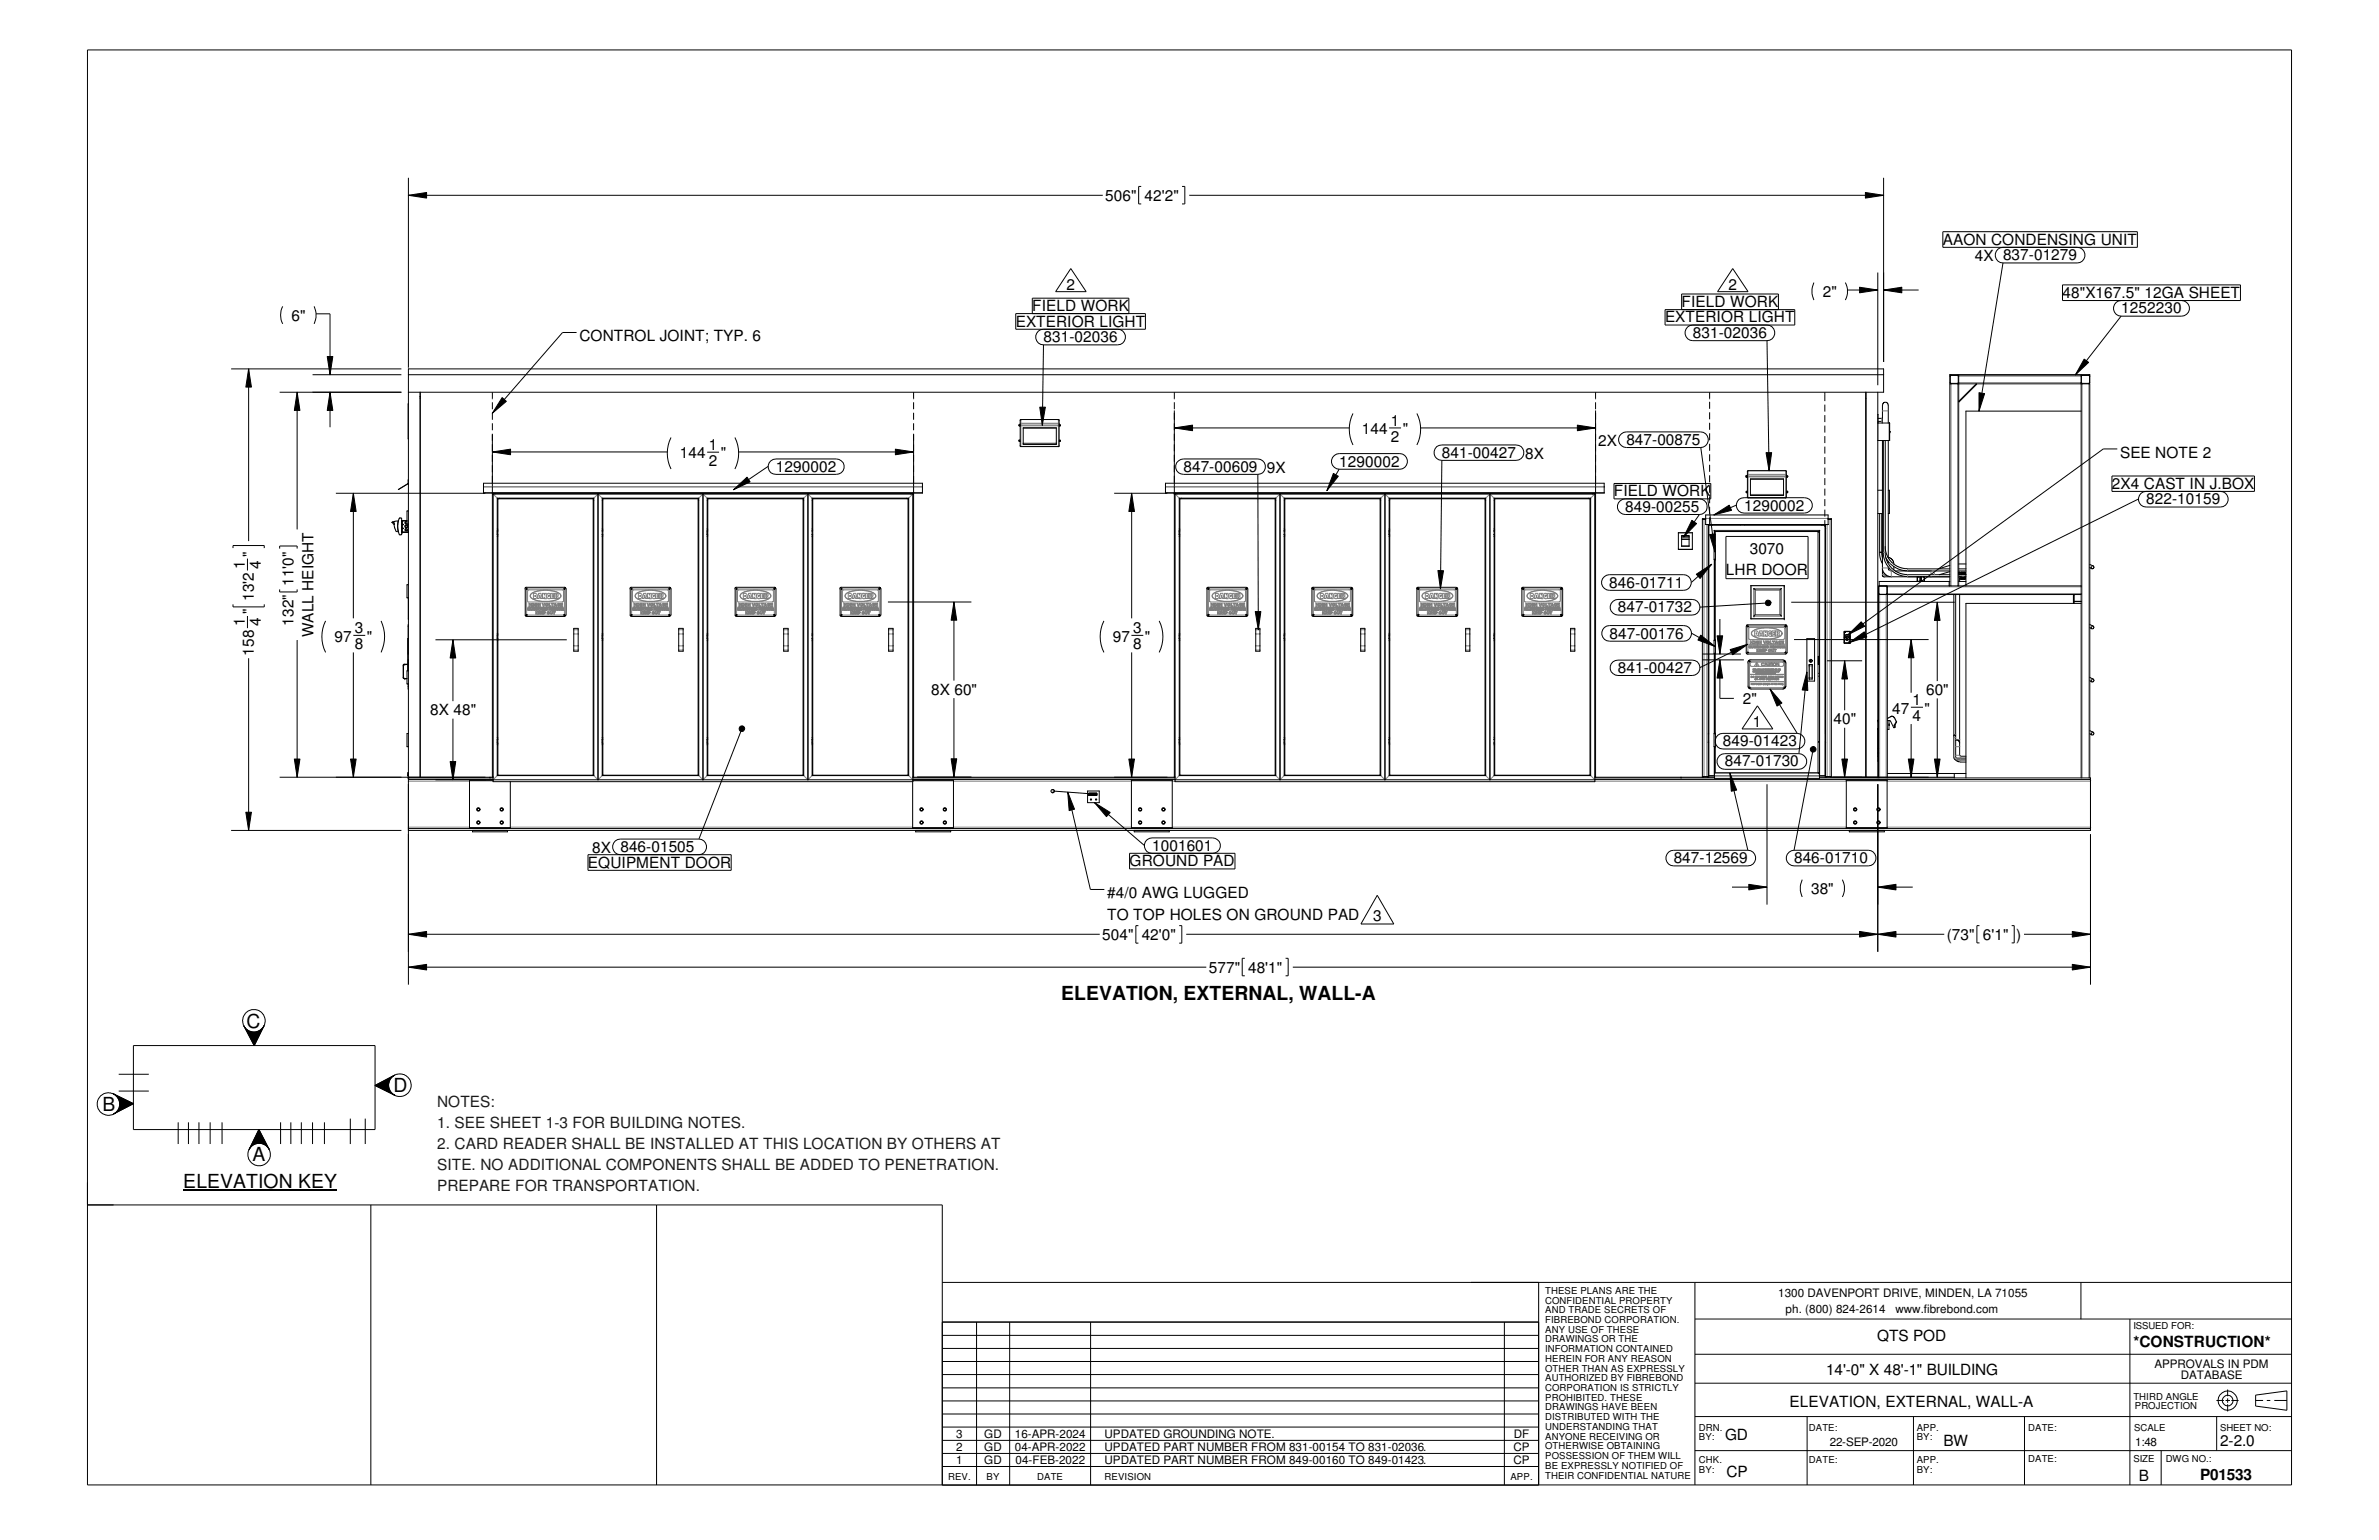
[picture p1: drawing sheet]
<svg xmlns="http://www.w3.org/2000/svg" width="432mm" height="279mm" viewBox="0 0 432 279" stroke-linecap="round" stroke-linejoin="round" font-family="sans-serif">
<defs><g id="words">
<g font-size="3.5">
<text x="192.6" y="181.4">ELEVATION, EXTERNAL, WALL-A</text>
<text x="44.7" y="186.5">C</text>
<text x="18.6" y="201.6">B</text>
<text x="71.4" y="198.2">D</text>
<text x="33.3" y="215.5">ELEVATION KEY</text>
<text x="45.8" y="210.7">A</text>
</g>
<g font-size="2.8">
<text x="200.6" y="36.4">506&quot;</text>
<text x="207.7" y="36.4">42'2&quot;</text>
<text x="352.6" y="44.4">AAON CONDENSING UNIT</text>
<text x="358.4" y="47.4">4X 837-01279</text>
<text x="193.6" y="52.6">2</text>
<text x="313.7" y="52.6">2</text>
<text x="330.8" y="53.8">2&quot;</text>
<text x="52.9" y="58.2">6&quot;</text>
<text x="184.4" y="59.3">EXTERIOR LIGHT</text>
<text x="187.4" y="56.4">FIELD WORK</text>
<text x="302.2" y="58.5">EXTERIOR LIGHT</text>
<text x="305.2" y="55.7">FIELD WORK</text>
<text x="374.4" y="54.1">48&quot;X167.5&quot; 12GA SHEET</text>
<text x="385" y="56.9">1252230</text>
<text x="105.2" y="61.9">CONTROL JOINT; TYP. 6</text>
<text x="189.4" y="62.1">831-02036</text>
<text x="307.3" y="61.3">831-02036</text>
<text x="252.4" y="77.3">1</text>
<text x="123.4" y="83.2">144</text>
<text x="128.7" y="81.6">1</text>
<text x="130.8" y="83.2">&quot;</text>
<text x="247.2" y="78.8">144</text>
<text x="252.4" y="80.1">2</text>
<text x="254.6" y="78.8">&quot;</text>
<text x="261.7" y="83.1">841-00427</text>
<text x="276.8" y="83.2">8X</text>
<text x="290.1" y="80.9">2X 847-00875</text>
<text x="384.8" y="83.1">SEE NOTE 2</text>
<text x="128.7" y="84.5">2</text>
<text x="140.8" y="85.6">1290002</text>
<text x="214.8" y="85.6">847-00609</text>
<text x="230" y="85.8">9X</text>
<text x="243.1" y="84.7">1290002</text>
<text x="383.3" y="88.7">2X4 CAST IN J.BOX</text>
<text x="292.9" y="90">FIELD WORK</text>
<text x="295" y="92.9">849-00255</text>
<text x="316.6" y="92.6">1290002</text>
<text x="389.6" y="91.5">822-10159</text>
<text x="46.1" y="101" transform="rotate(-90 46.1 101)">&quot;</text>
<text x="317.6" y="100.6">3070</text>
<text x="44.4" y="103.2" transform="rotate(-90 44.4 103.2)">1</text>
<text x="47.3" y="103.2" transform="rotate(-90 47.3 103.2)">4</text>
<text x="53.3" y="106.3" transform="rotate(-90 53.3 106.3)">11'0&quot;</text>
<text x="292.1" y="106.6">846-01711</text>
<text x="313.3" y="104.4">LHR DOOR</text>
<text x="44.4" y="113.6" transform="rotate(-90 44.4 113.6)">1</text>
<text x="46.1" y="111.5" transform="rotate(-90 46.1 111.5)">&quot;</text>
<text x="46.1" y="109.1" transform="rotate(-90 46.1 109.1)">13'2</text>
<text x="47.3" y="113.6" transform="rotate(-90 47.3 113.6)">4</text>
<text x="53.3" y="113.5" transform="rotate(-90 53.3 113.5)">132&quot;</text>
<text x="293.7" y="111.1">847-01732</text>
<text x="46.1" y="119" transform="rotate(-90 46.1 119)">158</text>
<text x="56.9" y="115.7" transform="rotate(-90 56.9 115.7)">WALL HEIGHT</text>
<text x="60.7" y="116.5">97</text>
<text x="64.4" y="117.8">8</text>
<text x="64.4" y="114.9">3</text>
<text x="66.6" y="116.5">&quot;</text>
<text x="202" y="116.5">97</text>
<text x="205.7" y="117.8">8</text>
<text x="205.7" y="114.9">3</text>
<text x="207.8" y="116.5">&quot;</text>
<text x="292.1" y="115.9">847-00176</text>
<text x="293.7" y="122.1">841-00427</text>
<text x="78.1" y="129.8">8X 48&quot;</text>
<text x="169" y="126.1">8X 60&quot;</text>
<text x="316.3" y="127.7">2&quot;</text>
<text x="318.2" y="131.9">1</text>
<text x="332.8" y="131.4">40&quot;</text>
<text x="343.5" y="129.5">47</text>
<text x="347.1" y="130.8">4</text>
<text x="347.1" y="127.9">1</text>
<text x="349.3" y="129.5">&quot;</text>
<text x="349.6" y="126.1">60&quot;</text>
<text x="312.7" y="135.4">849-01423</text>
<text x="313.1" y="139.1">847-01730</text>
<text x="107.5" y="154.8">8X 846-01505</text>
<text x="209.1" y="154.3">1001601</text>
<text x="106.7" y="157.4">EQUIPMENT DOOR</text>
<text x="205" y="157.2">GROUND PAD</text>
<text x="303.8" y="156.6">847-12569</text>
<text x="325.6" y="156.6">846-01710</text>
<text x="201" y="166.8">TO TOP HOLES ON GROUND PAD</text>
<text x="201" y="163">#4/0 AWG LUGGED</text>
<text x="249.2" y="167">3</text>
<text x="328.7" y="162.1">38&quot;</text>
<text x="200.1" y="170.5">504&quot;</text>
<text x="207.2" y="170.5">42'0&quot;</text>
<text x="353.4" y="170.5">(73&quot;</text>
<text x="359.9" y="170.5">6'1&quot;</text>
<text x="366" y="170.5">)</text>
<text x="219.4" y="176.4">577&quot;</text>
<text x="226.5" y="176.4">48'1&quot;</text>
<text x="340.7" y="243.3">QTS POD</text>
<text x="387.2" y="244.3">*CONSTRUCTION*</text>
<text x="331.5" y="249.5">14'-0&quot; X 48'-1&quot; BUILDING</text>
<text x="324.8" y="255.2">ELEVATION, EXTERNAL, WALL-A</text>
<text x="313.1" y="261.3">GD</text>
<text x="352.8" y="262.4">BW</text>
<text x="403" y="262.4">2-2.0</text>
<text x="313.4" y="267.9">CP</text>
<text x="388.2" y="268.6">B</text>
<text x="399.3" y="268.6">P01533</text>
</g>
<g font-size="2.8" fill="#191924">
<text x="79.3" y="200.8">NOTES:</text>
<text x="79.3" y="204.6">1. SEE SHEET 1-3 FOR BUILDING NOTES.</text>
<text x="79.3" y="208.4">2. CARD READER SHALL BE INSTALLED AT THIS LOCATION BY OTHERS AT</text>
<text x="79.3" y="212.3">SITE. NO ADDITIONAL COMPONENTS SHALL BE ADDED TO PENETRATION.</text>
<text x="79.3" y="216.1">PREPARE FOR TRANSPORTATION.</text>
</g>
<g font-size="2.1">
<text x="322.7" y="235.3">1300 DAVENPORT DRIVE, MINDEN, LA 71055</text>
<text x="324.1" y="238.3">ph. (800) 824-2614</text>
<text x="344" y="238.3">www.fibrebond.com</text>
<text x="391" y="248.2">APPROVALS IN PDM</text>
<text x="395.8" y="250.3">DATABASE</text>
<text x="173.6" y="260.9">3</text>
<text x="173.6" y="263.3">2</text>
<text x="178.6" y="260.9">GD</text>
<text x="178.6" y="263.3">GD</text>
<text x="184.2" y="260.9">16-APR-2024</text>
<text x="184.2" y="263.3">04-APR-2022</text>
<text x="200.5" y="260.9">UPDATED GROUNDING NOTE.</text>
<text x="200.5" y="263.3">UPDATED PART NUMBER FROM 831-00154 TO 831-02036.</text>
<text x="274.7" y="263.3">CP</text>
<text x="274.7" y="260.9">DF</text>
<text x="332.1" y="262.4">22-SEP-2020</text>
<text x="387.6" y="262.4">1:48</text>
<text x="173.6" y="265.7">1</text>
<text x="178.6" y="265.7">GD</text>
<text x="184.3" y="265.7">04-FEB-2022</text>
<text x="200.5" y="265.7">UPDATED PART NUMBER FROM 849-00160 TO 849-01423.</text>
<text x="274.7" y="265.7">CP</text>
</g>
<g font-size="1.7">
<text x="280.5" y="234.7">THESE PLANS ARE THE</text>
<text x="280.5" y="236.5">CONFIDENTIAL PROPERTY</text>
<text x="280.5" y="238.3">AND TRADE SECRETS OF</text>
<text x="280.5" y="240">FIBREBOND CORPORATION.</text>
<text x="280.5" y="241.8">ANY USE OF THESE</text>
<text x="280.5" y="243.5">DRAWINGS OR THE</text>
<text x="280.5" y="245.3">INFORMATION CONTAINED</text>
<text x="387.2" y="241.1">ISSUED FOR:</text>
<text x="280.5" y="247.1">HEREIN FOR ANY REASON</text>
<text x="280.5" y="248.8">OTHER THAN AS EXPRESSLY</text>
<text x="280.5" y="250.6">AUTHORIZED BY FIBREBOND</text>
<text x="280.5" y="252.4">CORPORATION IS STRICTLY</text>
<text x="280.5" y="254.1">PROHIBITED. THESE</text>
<text x="280.5" y="255.9">DRAWINGS HAVE BEEN</text>
<text x="280.5" y="257.7">DISTRIBUTED WITH THE</text>
<text x="387.2" y="254">THIRD ANGLE</text>
<text x="387.5" y="255.7">PROJECTION</text>
<text x="280.5" y="259.4">UNDERSTANDING THAT</text>
<text x="280.5" y="261.2">ANYONE RECEIVING OR</text>
<text x="280.5" y="263">OTHERWISE OBTAINING</text>
<text x="308.4" y="261.3">BY:</text>
<text x="308.4" y="259.5">DRN.</text>
<text x="328.3" y="259.5">DATE:</text>
<text x="347.9" y="259.5">APP.</text>
<text x="347.9" y="261.3">BY:</text>
<text x="368.1" y="259.5">DATE:</text>
<text x="387.3" y="259.7">SCALE</text>
<text x="403" y="259.7">SHEET NO:</text>
<text x="172.1" y="268.5">REV.</text>
<text x="179.1" y="268.5">BY</text>
<text x="188.3" y="268.5">DATE</text>
<text x="200.5" y="268.5">REVISION</text>
<text x="274.2" y="268.5">APP.</text>
<text x="280.5" y="266.5">BE EXPRESSLY NOTIFIED OF</text>
<text x="280.5" y="268.3">THEIR CONFIDENTIAL NATURE</text>
<text x="280.5" y="264.7">POSSESSION OF THEM WILL</text>
<text x="308.4" y="265.5">CHK.</text>
<text x="308.4" y="267.3">BY:</text>
<text x="328.3" y="265.4">DATE:</text>
<text x="347.9" y="265.5">APP.</text>
<text x="347.9" y="267.3">BY:</text>
<text x="368.1" y="265.2">DATE:</text>
<text x="387.2" y="265.2">SIZE</text>
<text x="393.1" y="265.2">DWG NO.:</text>
</g>
</g></defs>
<g fill="none" stroke="#000" stroke-width=".18">
<path d="M15.9 9.1h400v260.3h-400zM74.1 35.4l3.3-.5v1zM74.1 32.3v34.4M74.1 35.4h126.1M207.1 33.8h-.4v3.2h.4M214.5 33.8h.6v3.2h-.6M215.9 35.4h126M338.6 34.9l3.3 .5-3.3 .5zM341.9 32.3v33.4M51.3 55.6a3.5 3.5 0 0 0 0 3.2M57 55.6l.1 .4a3.5 3.5 0 0 1-.1 2.8M57.4 56.9h2.5v11.1"/>
<path d="M184.4 56.9h23.5v2.8h-23.5zM187.4 56.9v-2.8h17.5v2.8M189.4 59.7a1.42 1.42 0 0 0-1.4 1.5 1.42 1.42 0 0 0 1.4 1.4h13.5a1.42 1.42 0 0 0 1.4-1.4 1.42 1.42 0 0 0-1.4-1.5M194.4 48.7l2.7 4.2h-5.5zM302.2 56.2h23.6v2.8h-23.6zM305.2 56.2v-2.9h17.6v2.9M307.3 59a1.42 1.42 0 0 0-1.5 1.4 1.42 1.42 0 0 0 1.5 1.4h13.4a1.42 1.42 0 0 0 1.4-1.4 1.42 1.42 0 0 0-1.4-1.4M314.5 48.7l2.8 4.2h-5.6zM329.2 51.3l-.1 .3a3.5 3.5 0 0 0 .1 2.8M334.9 51.3a3.3 3.3 0 0 1 0 3.1M335.3 52.6h5.5M337.5 52.1l3.3 .5-3.3 .5z"/>
<path d="M340.8 49.4v20.5M341.9 52.6l3.3-.5v1zM341.9 52.6h6.3M352.6 42h35.3v2.9h-35.3zM363.6 44.9a1.42 1.42 0 0 0-1.5 1.4 1.42 1.42 0 0 0 1.5 1.4h13.4a1.42 1.42 0 0 0 1.4-1.4 1.42 1.42 0 0 0-1.4-1.4M363.6 47.7l-4.4 26.9M374.4 51.7h32.3v2.8h-32.3zM385 54.5a1.42 1.42 0 0 0-1.4 1.4 1.42 1.42 0 0 0 1.4 1.5h11a1.42 1.42 0 0 0 1.4-1.5 1.42 1.42 0 0 0-1.4-1.4M385 57.3l-8.3 10.7M42 66.9h30.9M45.1 66.9l.5 3.3h-1zM45.1 66.9v31.3"/>
<path d="M50.8 71.2h22.1M53.9 71.2l.5 3.3h-1zM53.9 71.2v24.9M56.7 68h16.2M59.4 64.7h1l-.5 3.3zM59.9 71.2l.5 3.3h-1zM59.9 71.2v6.3M74.1 71.2h267.8v-4.3h-267.8v74.5M74.1 68h267.8M74.1 73.3v6.3M76.2 71.2v69.8M76.2 72h.1"/>
<path d="M76.2 72.3h.1M76.3 71.2v69.8M89.4 71.2v1.2M89.4 73v1.3M89.4 74.9v1.3M89.4 76.8v1.3M89.4 78.7v62.3M91.1 72.1l.8 .7-2.5 2.2zM104.6 60.3h-2.5l-12.7 14.7M121.8 79.4a6.4 6.4 0 0 0 0 5.7M133.4 79.4a6.4 6.4 0 0 1 0 5.7M165.8 71.2v1.2"/>
<path d="M165.8 73v1.3M165.8 74.9v1.3M165.8 76.8v1.3M165.8 78.7v62.3M185 79.9l.1 .2zM185 77.1l.1 .1zM185.2 76.2h7v4.8h-6.9zM185.2 79.8h-.3v.3h.3M185.2 77h-.3v.3h.3M185.7 77.6h6v3h-6zM188.7 73.9h1l-.5 3.3zM189.4 62.5l-.2 14.7"/>
<path d="M192.2 79.8h.2l.1 .2-.3 .1M192.2 77h.2l.1 .2-.3 .1M192.3 79.9h.1v.2zM192.3 77.1l.1 .1zM213.1 77.6l3.4-.5v1zM213.1 77.6h31.8M213.1 71.2v1.2M213.1 73v1.3M213.1 74.5v66.5M245.6 75a6.4 6.4 0 0 0 0 5.7M252.1 77.6h2.2M257.2 75a6.4 6.4 0 0 1 0 5.7"/>
<path d="M257.9 77.6h31.7M286.3 77.1l3.3 .5-3.3 .5zM289.6 71.2v1.2M289.6 73v1.3M289.6 74.5v66.5M294.3 78.7l.9-.3h13.5a1.42 1.42 0 0 1 1.4 1.4 1.42 1.42 0 0 1-1.4 1.4h-13.5a1.41 1.41 0 0 1-1.3-.9 1.41 1.41 0 0 1 .4-1.6zM310.3 71.2v1.2M310.3 72.9v1.3M310.3 74.8v1.3M310.3 76.7v1.3M310.3 78.6v1.3M320.7 61.8l.4 23.6"/>
<path d="M331.2 71.2v1.6M331.2 73.4v1.3M331.2 75.3v1.3M331.2 77.2v1.3M331.2 79.1v1.3M338.6 72.3h.1M338.6 71.2v69.8M338.7 71.2v69.8M340.8 71.2v69.8M340.8 75.2l.1 1.5M340.8 76.7h2.2v3.2h-2.2M340.9 76.5h.8"/>
<path d="M341.7 73.5v3.2M341.7 75.8l-.1 .1h-.7M341.7 79.9v24.3M341.7 73.5l.1-.3 .2-.2h.4l.3 .3v3.4M341.8 79.9l.1 21.1 .4 1.3 1 1.2 1.3 .8 .8 .2 .8 .1M342.2 79.9v20.8l.4 1.3 .3 .6 .9 .9 1.4 .6 1 .2h7.7M342.7 79.9v21.3M342.9 78.4h.1M342.9 78.3h.1M342.9 76.7v3.2M343 78.4h.1M343 78.3h.1"/>
<path d="M343 78.3v.1M353.9 68h25.4zM354 68.2h1.4v1.3l-1.4 .1zM354.1 68l-.2 .1v1.4l.2 .1M355.3 68l.2 .2M355.5 69.4l-.2 .2M355.5 69.4v36.9M355.5 68v.2M355.5 68.2v1.2M358.7 69.6l.1 .1-3.2 3.2-.1-.1zM359.2 71.2l1 .2-1 3.2zM377.7 69.4l.2 .2"/>
<path d="M377.7 68.2v38.1M377.7 68v.2M377.7 74.6h-20.9v31.7M377.8 68.2l1.4-.1 .1 1.4-1.4 .1zM377.9 68.1l-.2 .1M378.3 65.2l.8 .5-2.4 2.3zM379.1 68l.2 .2M379.3 68.2v1.2l-.2 .2M42.3 99.4v-.4h5.7v.4M50.8 99.5v-.4h3.1v.4M61 89.5h27.1M64.1 89.5l.5 3.3h-1z"/>
<path d="M64.1 89.5v22.7M71.2 94.8l.4-.2 .7-.1-.1 .5 .1 1.5-.4-.1-.3-.6-.1-.7M71.2 94.7l.3 .1v.4zM72.3 88.8h.1M72.4 94.1h.5v2.9h-.4l-.3-.9v-.9zM72.9 96.5l1.2 .1M73 94.4v2.2M73 95.1h.2v.1h-.1zM73 95.8l.2 .1h-.1zM73 94.4l.9 .1M73 94.5h.1M73 96.6h.1"/>
<path d="M73.8 95.7h-.2l-.1-.1 .1-.4 .4 .2-.1 .3M73.9 94.7h-.3l-.1 .3h.4M73.9 94.4l-1 .1M73.9 95.6l-.1-.3-.3 .1 .1 .2 .3 .1M73.9 96.2v-.2h-.3v.3h.2M73.9 96.2l-.1-.3-.3 .1 .1 .3h.3M73.9 95.6v.1M73.9 96.2h.1M74.1 96.6h.1M74.1 96.5v.1M74.1 87.7h.1M74.1 87.7l-1.8 1.1"/>
<path d="M74.1 92.7h-.2v2.4h.2M74.1 87.1v.6M87.8 88.3h.1M87.8 89.4h79.6M87.8 87.7h79.6v1.8h-79.6zM89.4 82l3.3-.5v1zM89.4 89.6h.5M89.4 89.5h76.4M89.4 82h31.7M89.5 89.5v.1M89.5 89.6h76.2v52.2h-76.2zM90.3 90.4h17.5v50.3h-17.5z"/>
<path d="M90.3 97h.1M90.3 96.3h.1M90.3 97.3h.1M90.3 96h.1M90.3 96.4h.1M90.3 96.3v.1M90.7 90.4v.1M107.7 90.5h.1M107.7 90.5h-17.4l.1 50.1M107.7 90.8h.1M107.7 90.5v50.1M108.5 89.6v51.9"/>
<path d="M109.3 90.4h17.5v50.3h-17.5zM109.3 90.8h.1M109.3 97h.1M109.3 96.3h.1M109.3 97.3h.1M109.3 96h.1M109.3 96.4h.1M109.3 96.3v.1M126.7 90.5h.1M126.7 90.5h-17.3v50.1M126.7 90.8h.1M126.7 90.5v50.1"/>
<path d="M127.6 89.6v51.9M128.4 90.4h17.5v50.3h-17.5zM128.4 90.8h.1M128.4 97h.1M128.4 96.3h.1M128.4 97.3h.1M128.4 96h.1M128.4 96.4h.1M128.4 82h2.1M128.4 96.3v.1M128.4 90.5l.1 50.2M128.4 90.5h.1"/>
<path d="M133.1 88.9l2.5-2.3 .5 .8zM134.1 82h31.7M139.4 84.6l-6.3 4.3M139.9 83.6l.4-.2 .5-.1h11a1.4 1.4 0 0 1 1.4 1.4 1.4 1.4 0 0 1-1.4 1.4h-11a1.39 1.39 0 0 1-1.3-.9 1.39 1.39 0 0 1 .4-1.6zM145.8 90.5h.1M145.8 90.5h-17.3M145.8 90.8h.1M145.8 90.5v50.1M146.6 89.6v51.9M147.4 90.4h17.5v50.3h-17.5zM147.4 90.8h.1M147.4 97h.1"/>
<path d="M147.4 96.3h.1M147.4 97.3h.1M147.4 96h.1M147.4 96.4h.1M162.5 81.5l3.3 .5-3.3 .5zM164.5 90.4v.1M164.8 90.5h.1M164.8 90.5h-17.3v50.1M164.8 90.5v50.1M165.7 89.5v.1M165.8 89.6h-.5M167.4 88.3h.1"/>
<path d="M202.2 89.5h9.7M205.4 89.5l.5 3.3h-1zM205.4 89.5v22.7M211.5 88.3h.1M211.5 89.4h79.7M211.5 87.7h79.7v1.8h-79.7zM213.1 89.5v.1M213.1 89.5h.1M213.1 89.6h.1M213.1 89.6h.6M213.1 89.5h76.5M213.3 89.5v.1"/>
<path d="M213.6 83.9l.7-.5 .5-.1h13.5a1.4 1.4 0 0 1 1.4 1.4 1.4 1.4 0 0 1-1.4 1.4h-13.5a1.4 1.4 0 0 1-1.2-2.2zM214 90.4h17.6v50.3h-17.6zM214 97h.1M214 96.3h.1M214 97.3h.1M214 96h.1M214 96.4h.1M214.1 96.3v.1M214.1 97h.1M214.5 90.4v.1M228.3 86.1l.1 28.2M231.4 90.5h.1"/>
<path d="M231.5 90.5h-17.4l.1 50.1M231.5 90.8h.1M231.5 90.5v50.1M232.3 89.6v51.9M233.1 90.4h17.5v50.3h-17.5zM233.1 90.8h.1M233.1 97h.1M233.1 96.3h.1M233.1 97.3h.1M233.1 96h.1M233.1 96.4h.1M233.1 96.3v.1"/>
<path d="M242 85.9l.9 .5-2.1 2.6zM242.2 82.6l.9-.3h11a1.42 1.42 0 0 1 1.4 1.4 1.42 1.42 0 0 1-1.4 1.4h-11a1.41 1.41 0 0 1-1.3-.9 1.41 1.41 0 0 1 .4-1.6zM243.1 85.1l-2.3 3.9M250.5 90.5h.1M250.5 90.5h-17.3v50.1M250.5 90.8h.1M250.5 90.5v50.1M251.4 89.6v51.9M252.1 90.4h17.6v50.3h-17.6zM252.1 90.8h.1M252.1 97h.1M252.1 96.3h.1"/>
<path d="M252.1 97.3h.1M252.1 96h.1M252.1 96.4h.1M260.8 81l.9-.3h13.5a1.4 1.4 0 0 1 1.4 1.4 1.4 1.4 0 0 1-1.4 1.4h-13.5a1.42 1.42 0 0 1-1.3-.9 1.42 1.42 0 0 1 .4-1.6zM261.7 83.5l-.2 23.3M269.5 90.5h.1M269.6 90.5h-17.4l.1 50.1M269.6 90.8h.1M269.6 90.5v50.1M270.4 89.6v51.9M271.2 90.4h17.5v50.3h-17.5zM271.2 90.8h.1"/>
<path d="M271.2 97h.1M271.2 96.3h.1M271.2 97.3h.1M271.2 96h.1M271.2 96.4h.1M271.2 96.3v.1M288.3 90.4v.1M288.6 90.5h.1M288.6 90.5h-17.3v50.1M288.6 90.5v50.1M289.5 89.5v.1M289.5 89.6v52.2h-76.2v-52.2h76.2"/>
<path d="M289.6 89.6h-.5M291.2 88.3h.1M292.9 87.7h17.6v2.8h-17.6zM295 90.5a1.42 1.42 0 0 0-1.4 1.4 1.42 1.42 0 0 0 1.4 1.4h13.5a1.42 1.42 0 0 0 1.4-1.4 1.42 1.42 0 0 0-1.4-1.4M304.6 96.6h2.6v3.1h-2.6zM305.2 97.4v-.2h1.4v.2M305.2 97.4h1.4M305.2 97.8h1.4M305.2 99.1h1.4M305.2 97.4v1.7h1.4v-1.7M307.1 94.4l.8 .6-2.3 2.4zM308.5 93.3l-2.9 4.1"/>
<path d="M308.7 81.2l2.6 19M309 94.2h.6M309.1 94.1v.1M309.6 94.1h.1M309.6 94.1h-.6v46.9M310 95.2h21.3M310 95.2v45.8M310.1 95.2h.1M310.2 95.3l-.1 45.7M310.3 97l1-.1v3.3zM310.3 80.5v1.3M310.3 82.4v1.3"/>
<path d="M310.3 84.3v1.3M310.3 86.2v1.3M310.3 88.1v1.3M310.3 90v1.3M310.3 91.9v1.3M310.3 93.9v1.2M311.1 93.4l2.8-1.7 .4 .9zM311.1 96.2l.1 .1M311.1 99.1h.3v2.4h-.3zM311.2 96.3v.1M311.2 96.3h19M311.2 96.3v2.8"/>
<path d="M311.3 99h.1M311.3 96.4v2.7M313.3 97.3h14.9v7.7h-14.9zM315.1 91.7l-4 1.7M315.6 90.6l1-.3h10.9a1.4 1.4 0 0 1 1.5 1.4 1.4 1.4 0 0 1-1.5 1.4h-10.9a1.43 1.43 0 0 1-1.4-.9 1.43 1.43 0 0 1 .4-1.6zM315.9 95.2h.1M316.6 95.2h.1M317 89.2l.1 .1h-.1zM317 86.4l.1 .1h-.1zM317 89.2h-.1v.2h.3M317 86.3h-.1v.2l.3 .1M317 89.1h.2"/>
<path d="M317 86.3h.2M317.2 85.4h7v4.9h-7zM317.7 86.9h6v3h-6zM320.5 82.1h1.1l-.5 3.3zM324.2 89.1l.3 .1-.3 .2M324.2 86.3h.3l-.1 .3M324.2 86.6h.2M324.3 89.2l.1 .1zM324.3 86.4l.1 .1zM330 96.4h.1M330 96.4v43.8M330.1 96.4v38.1"/>
<path d="M330.1 96.4h-18.8v2.7M330.2 96.3v.1M330.2 96.3v44.9h-19v-5.7M330.3 96.2l-.1 .1M331.2 95.3l.1-.1v45.8M331.2 81v1.3M331.2 82.9v1.3M331.2 84.8v1.3M331.2 86.7v1.3M331.2 88.6v1.3M331.2 90.6v1.2M331.2 92.5v1.2"/>
<path d="M331.2 94.4v1.2M331.3 95.9h.1M331.3 95.2v45.8M331.8 94.1h.1M331.8 95.2v-1.8h-22.2v1.8h22.3M331.8 94.1h.6v46.9M331.8 94.2h.6M340.8 93.2h.9M340.8 88.9h.9M341.2 93.2v7M341.5 93.2v7M342.2 99.1l.1 1.3 .6 1.2 .9 .8 1.1 .6 1.3 .2h7.7"/>
<path d="M342.7 88.9h.2v4.3h-.2M383.3 86.4h25.9v2.8h-25.9zM384.3 81.4h-2.5l-46.4 33.7M388.1 90.6l-52.4 26M389.6 89.2a1.42 1.42 0 0 0-1.5 1.4 1.42 1.42 0 0 0 1.5 1.4h13.4a1.42 1.42 0 0 0 1.4-1.4 1.42 1.42 0 0 0-1.4-1.4M42.3 109.6v.5h5.7v-.5M44.9 101.3v2.2M44.9 111.8v2.2M45.1 119.4v31.3M50.8 106.9v.5h3.1v-.5M53.9 116.1v24.9M59.1 112.6a6.4 6.4 0 0 0 0 5.8"/>
<path d="M64.1 118.4v22.6M64.1 115.3h2.2M69.2 112.6a6.7 6.7 0 0 1 0 5.8M74.1 115.9l-.1 5.8M74.1 112.3h.1M74.1 119.7v2M74.1 113.4v5.3M74.1 106.1h-.2v2.4h.2M79 116.1h23.9M82.2 116.1l.5 3.3h-1zM82.2 116.1v11.1M90.3 115.2h.1"/>
<path d="M90.3 114.9h.1M90.3 116.2h.1M90.3 115.9h.1M95.3 106.8l.1-.2h7.2l.1 .2v4.8M95.3 106.8l.1 5h7l.3-.2M95.5 106.8h.1v.1zM95.5 111.5h.2l-.1 .2zM102.4 106.8h.1l-.1 .1zM102.4 111.5l.1 .1-.1 .1-.1-.2h.1M104.1 114h.8v4.2h-.8zM109.3 115.2h.1M109.3 114.9h.1"/>
<path d="M109.3 116.2h.1M109.3 115.9h.1M114.3 106.8l.2-.2h7.1l.2 .2v4.8M114.4 106.8l.1 5h7l.3-.2M114.6 106.8l.1 .1h-.1zM114.7 111.5l-.1 .1v-.1h.1M121.4 106.8h.2l-.1 .1zM121.5 111.5l.1 .1-.1 .1-.1-.2h.1M123.2 114h.8v4.2h-.8zM128.4 115.2h.1M128.4 114.9h.1M128.4 116.2h.1"/>
<path d="M128.4 115.9h.1M133.4 106.8l.1-.2h7.2l.1 .2v4.8M133.4 106.8l.1 5h7l.3-.2M133.6 106.8h.1v.1zM133.7 111.5l-.1 .1v-.1h.2M140.5 106.8h.1l-.1 .1zM140.5 111.5l.1 .1-.1 .1-.1-.2h.1M142.2 114h.8v4.2h-.8zM147.4 115.2h.1M147.4 114.9h.1M147.4 116.2h.1M147.4 115.9h.1"/>
<path d="M152.7 106.8h.1v.1zM152.8 111.5l-.1 .1v-.1h.1M159.5 106.8h.2l-.1 .1zM159.6 111.5l.1 .1-.1 .1-.1-.2h.1M159.9 111.6l-.3 .2h-7l-.2-5.1 .2-.1h7.1l.2 .2v4.8M161.2 109.2h15.1M161.3 114h.8v4.2h-.8zM173.1 109.2l.6 3.3h-1.1zM173.1 109.2v14.3M200.4 112.6a6.4 6.4 0 0 0 0 5.8M205.4 115.3h2.1M205.4 118.4v22.6"/>
<path d="M210.4 112.6a6.4 6.4 0 0 1 0 5.8M214 115.2h.1M214 114.9h.1M214 116.2h.1M214 115.9h.1M214.1 115.2h.1M214.1 115.9h.1M219.2 106.7h.2l.1 .1-.3 .1zM219.4 111.5l-.1 .2-.1-.1 .1-.1h.2M226.1 106.8l.1-.1 .1 .1-.1 .1-.1-.1M226.2 111.5h.1l-.1 .2-.1-.1zM226.2 106.6h-7l-.2 .2"/>
<path d="M226.2 106.6l.3 .2v4.8l-.3 .2h-7l-.1-5M227.8 111h1.1l-.5 3.3zM227.9 114h.8v4.2h-.8zM233.1 115.2h.1M233.1 114.9h.1M233.1 116.2h.1M233.1 115.9h.1M238.3 106.7h.2v.1l-.2 .1zM238.5 111.5l-.1 .2-.1-.1v-.1h.2M245.2 106.8v-.1l.2 .1-.1 .1-.1-.1M245.2 111.5h.2l-.1 .2-.1-.1zM245.3 106.6h-7.1l-.1 .2"/>
<path d="M245.3 106.6l.2 .2v4.8l-.2 .2h-7.1l-.1-5M247 114h.7v4.2h-.7zM252.1 115.2h.1M252.1 114.9h.1M252.1 116.2h.1M252.1 115.9h.1M257.3 106.7h.2l.1 .1-.3 .1zM257.5 111.5l-.1 .2-.1-.1 .1-.1h.2M261 103.5h1l-.5 3.3zM264.2 106.8l.1-.1 .1 .1-.1 .1-.1-.1M264.3 111.5h.1l-.1 .2-.1-.1zM264.3 106.6h-7l-.2 .2"/>
<path d="M264.3 106.6l.3 .2v4.8l-.3 .2h-7l-.1-5M266 114h.8v4.2h-.8zM271.2 115.2h.1M271.2 114.9h.1M271.2 116.2h.1M271.2 115.9h.1M276.4 106.7h.2v.1l-.2 .1zM276.6 111.5l-.1 .2-.1-.1v-.1h.2M283.3 106.8v-.1l.2 .1-.1 .1-.1-.1M283.3 111.5l.2 .1-.2 .1zM283.4 106.6h-7.1l-.1 .1v5l.3 .1h7l.1-.2v-4.8l-.2-.2M285.1 114h.7v4.2h-.7z"/>
<path d="M291.2 113.8l.4-.2 .5-.1h13.5a1.42 1.42 0 0 1 1.4 1.4 1.42 1.42 0 0 1-1.4 1.4h-13.5a1.43 1.43 0 0 1-1.3-.9 1.43 1.43 0 0 1 .4-1.6zM291.2 104.6l.9-.3h13.5a1.42 1.42 0 0 1 1.4 1.4 1.42 1.42 0 0 1-1.4 1.4h-13.5a1.41 1.41 0 0 1-1.3-.9 1.41 1.41 0 0 1 .4-1.6zM292.8 109.1l.9-.3h13.4a1.42 1.42 0 0 1 1.4 1.4 1.42 1.42 0 0 1-1.4 1.4h-13.4a1.41 1.41 0 0 1-1.4-.9 1.41 1.41 0 0 1 .5-1.6zM307 114.9l4.3 2.4M307.9 104.2l2.8-1.8-2.1 2.5zM308.7 115.2l2.6 2.1-3.1-1.2zM309 119.7h7.5M309 118.7h7M310.7 102.4l-3.7 3.3M311.1 116.2h.3v2.3h-.3zM311.2 101.5v14.7M311.2 118.5v14.6"/>
<path d="M311.3 116.1h.1M311.3 101.5h.1M311.3 118.6h.1M311.3 101.5v14.7M311.3 118.5v14.6M311.7 115.4h1l-.5 3.3zM312.2 119.7l.5 3.3h-1zM312.2 119.7v7h2.5M312.2 112.3v6.4M314 117.9l3.2-1-2.7 1.9zM316.9 113.6v4.9l.3 .2M317 113.6l.1-.2h7.1l.2 .2v4.8l-.2 .2-7 .1"/>
<path d="M317.2 113.7l-.1-.1 .1-.1 .1 .1-.1 .1M317.2 116.9l-8.6 4.2M317.3 118.4h-.1v-.1l.1 .1M317.5 119.9h.1v.2h-.1zM318.3 106.8h.1M318.3 111.8h.1M318.3 106.8l.3 .2M318.6 111.5h.1M318.6 107h.1M318.6 111.5h4.5M318.6 107h4.5M318.6 107v4.5"/>
<path d="M318.6 111.5l-.3 .3M320.5 109.1a.52 .52 0 0 1 .6-.2 .52 .52 0 0 1 .3 .4l-.5 .1 .5-.1a.51 .51 0 0 1-.6 .6 .51 .51 0 0 1-.3-.8zM320.9 109.4l-12.3 .8M323.1 107h.1M323.1 111.5h.1M323.1 107v4.5M323.1 111.5l.2 .3M323.3 106.8l-.2 .2M323.6 119.8h.3l.2 .5v4.2l-.2 .4-.3 .1-6.1-.1-.2-.2v-4.4M323.6 119.7h-6l-.3 .2-.1 .4M323.8 119.9h.1l.1 .2h-.2zM323.8 112.3h.1"/>
<path d="M323.8 106.3h.1M323.8 106.3h-6v6h6M323.8 106.3v6M324 113.7l-.1-.1a.15 .15 0 0 1 .2-.1 .15 .15 0 0 1 .1 .1 .15 .15 0 0 1-.1 .1h-.1M324 118.3l.2 .1-.1 .1zM325.1 109.3h29.7M325.6 116h24.5M328 115.9h1.4v7.7h-1.4zM328.6 119.9v.1M328.6 119.8l.1 .3zM328.7 119.9v.1M330 119.1h.1"/>
<path d="M331.6 119.9h6.4M334.8 114.6h.1M334.8 114.8v1.9M334.8 119.9l.5 3.3h-1zM334.8 114.6l.1 .1zM334.8 119.9v9M334.9 114.6v.2h-.2M335.1 115.7a.24 .24 0 0 1 .1-.3 .24 .24 0 0 1 .3 .1l-.1 .3h-.2M335.1 115.4h.3v.3l-.2 .1zM335.1 115.8h.1M335.2 116.1h.2h-.2M335.2 115.1h.2"/>
<path d="M335.4 115.1l2.4-2.3 .7 .8zM335.6 115.5l.1 .1v.1h-.2zM335.7 116.6l2.7-2 .4 1zM335.7 116.5v.1zM335.8 114.6v2.1M335.8 114.6h-1.1v2.1h1.1M335.8 116.5h-.2v.2M341 107.7l.2 .2M341 106.4h1.4l.1 1.3-1.5 .1zM341.2 100.2v.8l.5 1.2M341.2 106.3h-.2v1.4M341.2 100.2h.3"/>
<path d="M341.5 100.2l.2 1.1M341.7 103l.1 .6 .4 .6 .4 .3 .7 .1M341.7 104.2v.3l.2 .1M341.7 104.2l.1 .3 .3 .1M341.8 104.6h12.1M342 104l.1 .3h.2M342.2 104.2l.1 .1M342.3 101.2l.5 .7 1 1 1.4 .6h1M342.3 106.3l.2 .2M342.6 107.7l-.3 .2M342.6 107.7v33.4M342.6 106.3v1.4"/>
<path d="M342.7 101.1l.5 .2 .3 .3 .3 .7M342.7 102.9l.1 .5 .6 .2M342.7 101.9v.3M343.7 102.8v.6M344 103.6h9.9M346.9 116l.5 3.3h-1zM346.9 116v9.7M348 104.6v.9M348 104.7h.1M348.2 104.6l-.2 .1M348.5 105.5v-.9l.1 .9M348.5 104.7h.2"/>
<path d="M348.7 104.7h.1M348.7 104.6v.9M348.7 104.7v.8M349.1 104.6l.1 .1v.8h-1.2v-.8M349.2 104.6v.9M351.6 109.3l.5 3.3h-1zM351.6 109.3v14.3M353.8 105.5v.8M353.9 103.7l-1.9 .6M353.9 102.6l-2 .6M353.9 106.3v-36.7h25.4v71.5M353.9 105.5h-12.8v.8h36.6"/>
<path d="M354.6 107.9v25.6M355 107.9v25.6M355.5 104l.3 .3M355.5 104.3h1.3M355.5 104.6h1.3M355.5 103.6h1.3M355.5 103.2h1.3M355.5 102.3h1.3M355.5 105.5h1.3M355.5 103.8h1.2v.5M355.5 103.8h.2M355.6 104.3l-.1-.2 .2 .2"/>
<path d="M355.7 107.9v26.9M355.7 104.6v.9M355.7 105h1M355.8 104.6l-.1 .1M355.9 103.8v.5M355.9 104.6v.5M355.9 104.6l.3 .3h.3l.2-.3M355.9 104.3l.3-.3h.2l.3 .3M356 104.3a.34 .34 0 0 1 .3-.2 .34 .34 0 0 1 .3 .2M356 104.6l.2 .2 .4-.2M356 105.1h.1M356 103.8h.6"/>
<path d="M356.6 105.1h.1M356.7 104.6v.5h-1M376.3 109.5v-1.5l.1 1.5M376.4 109.1h1.3M377.7 106.3v1.6M377.7 107.9h-36.7v33.2M377.7 107.9v33.2M377.7 109.5h-20.9v31.6M379.3 103l.2 .1M379.3 102.4l.5 .2M379.3 113.9l.2 .1M379.3 113.3l.5 .2"/>
<path d="M379.8 102.6l.1 .1a.28 .28 0 0 1 .1 .4 .28 .28 0 0 1-.4 0h-.1M379.8 113.5l.3 .3M379.8 102.6l-.3 .5M379.8 113.5l-.3 .5M380 113.8l-.1 .3-.4-.1M53.4 137.7h1l-.5 3.3zM63.6 137.7h1l-.5 3.3zM74 120.5l-.8 .1v2.4l.7 .1M74 120.6h-.8v2.4l.7 .1M74.1 124.1v.9M74.1 121.7h-.2v2.4h.2M74.1 133.1h-.2v2.4h.2"/>
<path d="M81.7 138.2h1l-.5 3.3zM82.2 130.4v11.1M90.3 134.8h.1M90.3 135.1h.1M90.3 134.1h.1M90.3 133.8h.1M90.3 134.1v.1M109.3 134.8h.1M109.3 135.1h.1M109.3 134.1h.1M109.3 133.8h.1M109.3 134.1v.1"/>
<path d="M128.4 134.8h.1M128.4 135.1h.1M128.4 134.1h.1M128.4 133.8h.1M128.4 134.1v.1M134.3 131.9l.5-.2-.1 .5 .1-.5a.51 .51 0 0 1 .3 .8 .51 .51 0 0 1-.7 .1 .51 .51 0 0 1-.1-.7zM134.7 132.2l-7.8 20M147.4 134.8h.1M147.4 135.1h.1M147.4 134.1h.1M147.4 133.8h.1M172.6 137.7h1.1l-.6 3.3z"/>
<path d="M173.1 126.7v14.3M204.9 137.7h1l-.5 3.3zM214 134.8h.1M214 135.1h.1M214 134.1h.1M214 133.8h.1M214.1 134.1v.1M214.1 134.8h.1M233.1 134.8h.1M233.1 135.1h.1M233.1 134.1h.1M233.1 133.8h.1"/>
<path d="M233.1 134.1v.1M252.1 134.8h.1M252.1 135.1h.1M252.1 134.1h.1M252.1 133.8h.1M271.2 134.8h.1M271.2 135.1h.1M271.2 134.1h.1M271.2 133.8h.1M271.2 134.1v.1M292.8 120.1l.9-.3h13.4a1.4 1.4 0 0 1 1.4 1.4 1.4 1.4 0 0 1-1.4 1.4h-13.4a1.4 1.4 0 0 1-1.4-1 1.4 1.4 0 0 1 .5-1.5zM310 133.1h.1"/>
<path d="M310 134.7h.1M310 134.5h.1M311.1 133.1h.3v2.4h-.3zM311.3 135.5h.1M311.3 133h.1M311.3 135.5v4.7M311.8 133.4l.4-.3h.5h13.5a1.42 1.42 0 0 1 1.4 1.4 1.42 1.42 0 0 1-1.4 1.4h-13.5a1.43 1.43 0 0 1-1.3-.9 1.43 1.43 0 0 1 .4-1.6zM312.1 137.1l.4-.3 .6-.1h13.4a1.42 1.42 0 0 1 1.4 1.5 1.42 1.42 0 0 1-1.4 1.4h-13.4a1.43 1.43 0 0 1-1.4-1 1.43 1.43 0 0 1 .4-1.5zM317.5 124.7h.1v.1h-.1zM319 128.1l2.8 4.1h-5.6zM321.3 125l2.1 2.6-.9 .5zM321.3 125l4.9 8"/>
<path d="M323.8 124.7h.2l-.1 .1h-.1zM328 121.9l.1 3.4-1-.1zM328 121.9l-1.5 14.8M328.4 120.6h.5v2.6h-.5M328.4 120.6v2.6M328.4 120.6h.1M328.4 123.2h.1M328.7 135.7l.5-.2-.1 .4 .1-.4a.5 .5 0 0 1 .4 .6 .5 .5 0 0 1-.7 .3 .5 .5 0 0 1-.2-.7zM329.1 135.9l-3.5 18.4M330 120.6h.1M330 134.7h.2M330 134.5h.2"/>
<path d="M330.1 134.7v5.5M330.1 122.7h.1M330.1 122.2h.1M331.3 133.1h.1M331.3 134.7h.1M331.3 134.5h.1M334.3 137.7h1l-.5 3.3zM334.8 132v9M340.8 130.7l.1 .1M340.9 130.8h.1M340.9 132.2h.1M340.9 132.2l-.1 5.9"/>
<path d="M340.9 137.2h.1M340.9 135.8h.1M340.9 136.6h.1M341 130.7l-.2 .1h.2M341 132.2h-.2h.2M342.6 130.7l.5 .1 .6 1.2 .3-.1M342.9 130.7v1.6h-.3M342.9 131.4h.1M342.9 131.4v.2M342.9 131.6h.1M343.8 130.2l-.1-.2-.4-.1-.7 .4M343.9 130.2l.4 .7-.5 .7 .2 .3"/>
<path d="M344.2 131.1l-.2 .8M346.4 137.7h1l-.5 3.3zM346.8 128.3h2.2M346.9 131.4v9.6M351.1 137.7h1l-.5 3.3zM351.6 126.7v14.3M354.6 133.5l.1 4.1 .3 .3h1.8M354.6 133.5l.1-.2h.2l.1 .2M355 137.9l.5 .3 1.3 .1M355 133.5v4h1.8M355 134.3h.4l.3 .5M355.7 134.8v2.4h1.1"/>
<path d="M379.3 133.1l.2 .1M379.3 132.5l.5 .3M379.3 123.5l.2 .1M379.3 122.9l.5 .2M379.8 123.1l.1 .1a.28 .28 0 0 1 .1 .4 .28 .28 0 0 1-.4 .1l-.1-.1M379.8 132.8l.3 .3M379.8 132.8l-.3 .4M379.8 123.1l-.3 .5M380 133.1l-.1 .2-.4-.1M42 150.7h30.9M44.6 147.4h1l-.5 3.3zM50.8 141h38.7"/>
<path d="M74.1 140.5h.1M74.1 150.1v.2h305.3M74.1 141.4v37.2M74.1 140.2l-.1 .6 .1-.1M74.1 140.3h.1M74.1 140.2h.1M74.1 141.4h15.4M74.1 141.1h15.4M74.2 140.3l-.1 .9M74.3 141v.1M79 141.5h9.2M85.2 141.6h4.3"/>
<path d="M85.2 150.2h7.4M85.8 150.7v.2h6.3v-.2M86.6 146.7l.4-.1v.4h-.3zM88.9 141v.1M89 141v.1M89.4 141h.1M89.5 141.5h-4.3v8.8h7.4v-8.5M89.5 141.5h76.2M90.4 140.6v.1M90.4 140.7h17.3M90.7 140.7h.1M90.8 146.7l.4-.1v.4h-.3z"/>
<path d="M106.7 155.1h26v2.8h-26zM107.7 140.6v.1M107.7 140.6h.1M109.4 140.6v.1M109.4 140.7h17.3M112.6 155.1a1.42 1.42 0 0 1-1.4-1.5 1.42 1.42 0 0 1 1.4-1.4h14.3a1.42 1.42 0 0 1 1.3 1.4 1.42 1.42 0 0 1-1.3 1.5M126.7 140.6v.1M126.7 140.6h.1M128.4 140.6h.1M128.5 140.6v.1M128.5 140.7h17.3M145.8 140.6v.1"/>
<path d="M145.8 140.6h.1M147.5 140.6v.1M147.5 140.7h17.3M164.5 140.7h.1M164.8 140.6v.1M164.8 140.6h.1M165.7 150.2h7.4M165.7 141h47.6M165.7 141.4h47.6M165.7 141.1h47.6M165.7 141.6h7.4M165.7 141.5h7.4v8.8h-7.4v-8.5"/>
<path d="M165.7 141h.1M166.2 150.7v.2h6.4v-.2M166.5 141h9.8M167 146.7l.4-.1v.4h-.3zM171.3 146.7l.3-.1 .1 .4h-.4zM191 143.3h.2M191 143.8h.1M191.1 143.5l8 .6M193.8 143.7l1.2 3.1-.9 .3zM193.8 143.7l4.1 17.7h2.5M197.4 143.5h2.1v2.1h-2.1zM197.6 143.9h1.5v.4h-1.5z"/>
<path d="M197.9 144.1l.2-.1v.2h-.1zM197.9 145l.2-.1v.2l-.1 .1zM198.7 145.6l2.8 1.8-.7 .8zM198.7 145.6l9 7.8M198.8 144.1l.2-.1 .1 .2h-.2zM198.8 145l.2-.1 .1 .2-.2 .1zM205 154.8h19.2v2.8h-19.2zM205.4 141.6h7.4M205.4 141.5h7.4v8.8h-7.4zM205.4 150.2h7.4M205.9 150.7v.2h6.3v-.2M206.7 146.8l.1-.1a.23 .23 0 0 1 .3 0 .23 .23 0 0 1 0 .4l-.3-.1z"/>
<path d="M209.1 154.8a1.4 1.4 0 0 1-1.4-1.4 1.4 1.4 0 0 1 1.4-1.4h11a1.4 1.4 0 0 1 1.4 1.4 1.4 1.4 0 0 1-1.4 1.4M210.9 146.8l.1-.1a.23 .23 0 0 1 .4 0 .23 .23 0 0 1-.1 .4l-.3-.1zM213.1 141h.2M213.3 141.5h76.2M214.2 140.6v.1M214.2 140.7h17.2M214.5 140.7h.1M231.4 140.6v.1M231.4 140.6h.1M233.2 140.6v.1M233.2 140.7h17.3M250.5 140.6v.1"/>
<path d="M250.5 140.6h.1M252.3 140.6v.1M252.3 140.7h17.2M269.5 140.6v.1M269.5 140.6h.1M271.3 140.6h.1M271.3 140.6v.1M271.3 140.7h17.3M288.3 140.7h.1M288.6 140.6v.1M288.6 140.6h.1M289.5 141h21.7"/>
<path d="M289.5 141.4h89.9M289.5 141.1h21.7M289.5 141h.1M302.9 154.6l.4-.3h.5h13.4a1.42 1.42 0 0 1 1.5 1.4 1.42 1.42 0 0 1-1.5 1.4h-13.4a1.43 1.43 0 0 1-1.3-.9 1.43 1.43 0 0 1 .4-1.6zM305.1 141v.1M305.2 141v.1M309 140.9h1M309.1 140.9v.1M310 140.9v.1M310.1 140.8h21.2M311.2 140.3h19M314 140.3l1.2 3-1 .3z"/>
<path d="M314 140.3l3.2 14M320.7 142.3v21.8M324.7 154.6l.9-.3h13.5a1.42 1.42 0 0 1 1.4 1.4 1.42 1.42 0 0 1-1.4 1.4h-13.5a1.41 1.41 0 0 1-1.3-.9 1.41 1.41 0 0 1 .4-1.6zM327.1 159.6l-.1 .4a3.4 3.4 0 0 0 .1 2.7M330 140.2h.1M330.2 141h24.6M330.2 141.1h49.2v.3M331.3 140.9h1.1M331.4 140.9v.1M334.4 159.6a3.2 3.2 0 0 1 0 3.1M335.1 141.6h7.4M335.1 141.5h7.4v8.8h-7.4z"/>
<path d="M335.1 150.2h7.4M335.7 150.7v.2h6.3v-.2M336.5 146.7l.3-.1 .1 .4h-.4zM340.7 141v.1M340.7 146.7l.4-.1v.4h-.3zM340.8 142.3v30.4M342.6 140.3h14.2M354.7 140.3v.8M379.4 150.1v.2M379.4 141.4v.3M379.4 150.3v.4h-305.3M379.4 151.3v27.3"/>
<path d="M379.5 141.6v8.6M74.1 175.5l3.3-.5v1zM74.1 169.5l3.3-.5v1zM74.1 169.5h125.5M74.1 175.5h144.8M206.6 167.9h-.4v3.2h.4M214 167.9h.5v3.2h-.5M215.3 169.5h137.6M225.9 173.9h-.4v3.1h.4M233.3 173.9h.5v3.1h-.5M234.7 175.5h144.7M250 162.4l3 5.2h-6z"/>
<path d="M314.4 161h6.3M317.4 160.4l3.3 .6-3.3 .5zM337.5 169l3.3 .5-3.3 .5zM340.8 161l3.3-.6v1.1zM340.8 169.5l3.3-.5v1zM340.8 161h6.4M359.3 167.9h-.5v3.2h.5M365.1 167.9h.5v3.2h-.5M367.4 169.5h12M376.1 169l3.3 .5-3.3 .5zM376.1 175l3.3 .5-3.3 .5zM20.6 198.5l3.6 1.7-3.6 1.9 .2-.1a1.96 1.96 0 0 0 .9-1.4l-.2-1.1-.3-.6z"/>
<path d="M20.6 198.5l3.6 1.7-3.6 1.9M21.5 198h5.5M21.5 194.9h5.5M24.2 189.7h43.9v15.2h-43.9zM44.3 186.1a2.24 2.24 0 0 0 1.5 1.1h.6l.8-.3 .4-.3 .3-.5-1.8 3.6zM47.9 186.1l-1.8 3.6-1.8-3.6M68.1 196.9l3.5-1.8-.3 .2a1.9 1.9 0 0 0-.8 1.3v.6l.3 .8 .5 .5 .4 .2zM71.6 195.1l-3.5 1.8 3.6 1.8M15.9 218.6h155.1v50.9h108.3v-36.8M32.3 203.6v4M34.2 203.6v4M36.1 203.6v4"/>
<path d="M38.1 203.6v4M40.3 203.6v4M47 204.9l1.9 3.6-.1-.1a2.23 2.23 0 0 0-1.4-1h-.7l-.8 .4-.7 .8zM48.9 208.5l-1.9-3.6-1.8 3.7M50.9 203.6v4M52.8 203.6v4M54.7 203.6v4M56.7 203.6v4M58.9 203.6v4M63.6 202.9v4.7M66.3 202.9v4.7M67.3 218.6v50.8"/>
<path d="M119.2 218.6v50.8M171 232.7h244.9M171 239.9h108.3M177.2 239.9v29.6M183.3 239.9v29.6M198 239.9v29.6M273 239.9v29.6M307.6 232.7v36.7M307.6 239.3h108.3M377.7 232.7v6.6M386.6 239.3v30.1M171 242.3h108.3"/>
<path d="M171 244.6h108.3M171 247h108.3M171 249.4h108.3M171 251.8h108.3M171 254.2h108.3M171 256.5h108.3M171 258.9h108.3M307.6 257h108.3M307.6 251h108.3M307.6 245.7h108.3M328 257v12.4M347.3 257v12.4"/>
<path d="M367.5 257v12.4M402.3 254.1h1.3M402.3 257v6.2M403.9 254.1h.8M404.3 252.1v1.2M404.3 253.7v.8M404.3 254.8v1.3M405 254.1h1.3M409.4 254.1h1.4M409.4 253.1l5.7-.8v3.6l-5.7-.8zM411.4 254.1h.7M412.8 254.1h2.3"/>
<path d="M171 261.3h108.3M171 263.7h108.3M171 266.1h108.3M307.6 263.2h108.3M392.3 263.2v6.2"/>
<circle cx="328.7" cy="119.9" r=".26"/>
<circle cx="334.9" cy="115.6" r=".08"/>
<circle cx="335.3" cy="115.6" r=".51"/>
<circle cx="335.3" cy="115.6" r=".49"/>
<circle cx="86.8" cy="146.9" r=".3"/>
<circle cx="86.8" cy="149.2" r=".3"/>
<circle cx="86.8" cy="149.2" r=".23"/>
<circle cx="91.1" cy="149.2" r=".3"/>
<circle cx="91.1" cy="146.9" r=".3"/>
<circle cx="91.1" cy="149.2" r=".23"/>
<circle cx="167.3" cy="146.9" r=".3"/>
<circle cx="167.3" cy="149.2" r=".3"/>
<circle cx="167.3" cy="149.2" r=".23"/>
<circle cx="171.5" cy="149.2" r=".3"/>
<circle cx="171.5" cy="146.9" r=".3"/>
<circle cx="171.5" cy="149.2" r=".23"/>
<circle cx="191.1" cy="143.5" r=".3"/>
<circle cx="206.9" cy="149.2" r=".3"/>
<circle cx="206.9" cy="146.9" r=".3"/>
<circle cx="206.9" cy="149.2" r=".22"/>
<circle cx="211.2" cy="146.9" r=".3"/>
<circle cx="211.2" cy="149.2" r=".3"/>
<circle cx="211.2" cy="149.2" r=".22"/>
<circle cx="336.7" cy="146.9" r=".3"/>
<circle cx="336.7" cy="149.2" r=".3"/>
<circle cx="336.7" cy="149.2" r=".23"/>
<circle cx="341" cy="149.2" r=".3"/>
<circle cx="341" cy="146.9" r=".3"/>
<circle cx="341" cy="149.2" r=".23"/>
<circle cx="46.1" cy="185.2" r="2.03"/>
<circle cx="72.6" cy="196.9" r="2.06"/>
<circle cx="19.7" cy="200.3" r="2.02"/>
<circle cx="47" cy="209.5" r="2.05"/>
<circle cx="404.3" cy="254.1" r=".96"/>
<circle cx="404.4" cy="254.1" r="1.75"/>
</g>
<g fill="none" stroke="#808080" stroke-width=".18">
<path d="M185.3 76.8l-.1 .1h7l-.1-.1M185.3 77.3l-.1-.1h7l-.1 .1M185.3 76.8v.5M185.3 76.1l-.1 .1M185.3 76.1h.1M185.3 77.3h6.8M185.3 76.1v.7M185.3 77.3v3.7M185.3 76.8h6.8M185.3 76.1h6.8M192.1 76.8v.5M192.1 76.1l.1 .1"/>
<path d="M192.1 76.1h.1M192.1 76.1v.7M192.1 77.3v3.7M340.9 76.7v3.2M341.5 75.9v.6M341.6 76.5v.2M341.7 74.5h1M342.9 76.7v3.2M343 78.3v.1M354.1 69.6v36.7M355.3 69.6v36.7M355.5 69.4h22.2"/>
<path d="M355.5 68.2h22.2M377.9 69.6v71.5M379.1 69.6v71.5M73 94.4v.1M74 92.7v2.4M74.1 95.1v1.5M74.1 87.7v.1M87.8 88.3h79.6M89.4 89.6h.1M89.5 89.6v51.4M90.3 90.4l-.8-.8h76.2l-.8 .8M90.4 90.5h17.3v50.1h-17.3z"/>
<path d="M107.8 90.4l.7-.8 .8 .8M109.4 90.5h17.3v50.1h-17.3zM126.8 90.4l.8-.8 .8 .8M128.5 90.5h17.3v50.1h-17.3zM145.9 90.4l.7-.8 .8 .8M147.5 90.5h17.3v50.1h-17.3zM165.7 89.6v51.4M165.8 89.6h.1M185.2 80.9l.1 .1M185.3 81h.1M185.3 81h6.8M185.7 80.5h6"/>
<path d="M185.7 80.4h6M192.1 81h.1M192.2 80.9l-.1 .1M211.5 88.3h79.7M213.1 89.6l.1 51.4M213.1 89.5h.1M214 90.4l-.7-.8h76.2l-.8 .8M214.2 90.5h17.2v50.1h-17.2zM231.6 90.4l.7-.8 .8 .8M233.2 90.5h17.3v50.1h-17.3zM250.6 90.4l.8-.8 .7 .8M252.3 90.5h17.2v50.1h-17.2z"/>
<path d="M269.7 90.4l.7-.8 .8 .8M271.3 90.5h17.3v50.1h-17.3zM289.5 89.6v51.4M289.5 89.6h.1M304.6 99.6h2.6M304.6 96.7h2.6M309.2 94.1v.1M309.3 94.2v46.7M309.6 94.1h22.2M309.8 95.2v45.7M310.1 95.2v37.9M310.8 95.2h5.1"/>
<path d="M311.1 99.1v-2.9h19.2v44.6M311.2 99.1v-2.7h19v38.1M311.4 96.4v2.7M316.6 95.2h14M317.2 90.2l.1 .1M317.3 86.5l-.1-.1h7l-.1 .1M317.3 86.1v.4M317.3 86.1l-.1 .1h7l-.1-.1M317.3 85.4l-.1 .2M317.3 90.3h.1M317.3 85.4h.1M317.3 85.4v.7"/>
<path d="M317.3 86.5v3.8M317.3 86.5h6.8M317.3 86.1h6.8M317.3 90.3h6.8M317.3 85.4h6.8M317.7 89.8h6M317.7 89.7h6M324.1 86.1v.4M324.1 85.4l.1 .2M324.1 90.3h.1M324.1 85.4h.1M324.1 85.4v.7"/>
<path d="M324.1 86.5v3.8M324.2 90.2l-.1 .1M330 96.4v43.8M330.1 96.4v38.1M331.3 95.2v37.9M331.3 95.2h.1M331.6 95.2v45.7M332.1 94.2v46.7M332.2 94.1v.1M74 106.1v2.4M74.1 113.6h.1M74.1 118.4h.1"/>
<path d="M74.1 108.5v3.8M95.6 106.9v4.6M95.7 111.5h6.7M95.7 106.8h6.7M95.8 110.4v.3l.2-.3-.1 .3h-.1zM95.8 107.2v1.9l.2 .2M95.8 107.2v-.2h6.4l.1 .2v1.9l-.2 .1h-6.1M95.8 110.2h6.4zM96 109.5h.1v.2h.3v-.2h.1v.5h-.1v-.2h-.3v.2h-.1zM96.3 107.8l.1-.1a2.68 2.68 0 0 1 1.7-.6h1.3l1.3 .2a1.3 1.3 0 0 1 1.1 .8 1.86 1.86 0 0 1-1.7 1h-1.8l-1-.2a1.11 1.11 0 0 1-1.1-.9zM96.4 107.8a5.2 5.2 0 0 1 5.3 0 .68 .68 0 0 1-.7 1l-1.3 .3-1.9-.1a1.69 1.69 0 0 1-1.5-.8zM96.4 110.7v-.3l-.1 .2-.2-.2v.3v-.2l.2 .2h.5l-.2-.3-.2 .3"/>
<path d="M96.6 109.5h.3v.5h-.3zM96.6 110.5v.1zM96.8 107.7h.3a.49 .49 0 0 1 .4 .6 .49 .49 0 0 1-.7 .3zM97 109.6l.4-.1 .1 .1a.21 .21 0 0 0-.4 0 .21 .21 0 0 0 .2 .3l-.1-.2h.3v.3a.35 .35 0 0 1-.4 0 .35 .35 0 0 1-.1-.4zM97.1 110.4v.3h-.2v-.3v.3l.1-.3h.5v.3l-.1-.3M97.1 108l.1 .1-.1 .1M97.1 110.4l.1 .3 .1-.3M97.1 108h.1M97.1 108.2h.1M97.1 108v.2M97.2 111h.2v.2l.1-.2h.2l-.2 .2 .2 .2-.3-.1v.1h-.2zM97.3 109.9h.1"/>
<path d="M97.5 110.6h.1M97.5 110.5h.1M97.6 110.4l.1 .3zM97.6 109.5h.1v.2h.3v-.2h.1v.5h-.1v-.2h-.3v.2h-.1zM97.7 111h.4h-.3l.2 .1-.2 .2 .3 .1h-.4zM98 108v.2h-.1zM98.2 111h.3h-.2l.2 .1-.2 .1 .2 .2h-.3zM98.2 110.5l.1-.1h-.1v.3v-.3h.2v.3M98.2 110.6l.3 .1v-.3v.3M98.4 109.5h.2l.1 .4 .1-.4h.1l-.2 .5h-.1zM98.4 108.6l-.2-.9h-.4l-.3 .9h.3l.1-.2h.2v.2h.7v-.3l.1 .3h.2v-.9h-.3v.2l-.1-.2h-.2v.9M98.6 110.4h.5h-.2l.2 .3h-.5l.1-.3z"/>
<path d="M98.6 111h.4a.21 .21 0 0 1 0 .2 .21 .21 0 0 1-.3 .1l-.1 .1zM98.7 111l.2 .2h-.2zM98.8 110.4l-.1 .3h.1M98.8 110.4v.3M98.9 110.5h.2l-.2 .1M99.1 110.4h.3a.18 .18 0 0 1 0 .3 .18 .18 0 0 1-.3 0zM99.2 110.4l.2 .1-.1 .2h-.1zM99.4 111.1h.3l-.1 .2h-.2zM99.6 108.2l-.1-.2h.3l.1-.2a.47 .47 0 0 0-.7 .1 .47 .47 0 0 0 .2 .7h.5M99.6 109.5h.1v.4h.3v.1h-.4zM99.6 108.2h.1M99.6 108.2v-.1h.3v.5"/>
<path d="M99.7 110.5l.1-.1-.2 .3v-.3l.3 .1-.2 .1M99.9 111h.1v.3h.2v-.3h.1l-.1 .4h-.3zM99.9 108.6h.6v-.3h-.2l.2-.1v-.2l-.2-.1h.2v-.2h-.5v.9M100 110.5h.1l-.1 .1M100 109.5h.5l-.2 .1v.4h-.1v-.4zM100.1 110.4h-.1l.1 .3M100.2 110.4v.3M100.2 110.5l.1-.1-.1 .3h-.3v-.3h.4l.1 .3-.2-.1M100.4 111h.4h-.2v.4h-.1v-.4zM100.5 110.4h.2h-.2l.1 .3h-.1h.1zM100.6 107.7h.7v.9h-.3v-.4l-.1 .4h-.3zM100.7 109.5h.2l.1 .5-.1-.1-.4 .1z"/>
<path d="M100.8 109.6v.2h-.1zM100.9 107.8v.2M100.9 108.2h.1M100.9 107.8h.1M100.9 108h.1M101.1 109.6l.2-.1h.3v.1h-.3l.1 .3 .1-.1-.2-.1h.3v.3h-.4zM101.2 110.4l.2 .2 .1-.2v.3l-.2-.2-.1 .2zM101.6 110.4l.2 .2 .1-.2v.3l-.3-.2v.2zM101.6 109.6h.1M101.7 109.5h.4l-.2 .1v.1h.2l-.2 .1 .2 .2h-.4zM101.9 110.4h.4l.1 .3h-.5zM102 110.5h.2l-.2 .1"/>
<path d="M102.2 110.4h-.2l.2 .3M102.2 110.4v.3M102.4 106.9v4.6M104.1 117.2h.8M104.1 117.9h.8M104.1 114.3h.8M104.1 115h.8M114.6 106.9v4.6M114.7 111.5h6.7M114.7 106.8h6.7M114.8 110.4l.1 .3 .2-.3-.1 .3h-.2zM114.8 107.2v1.9l.2 .2"/>
<path d="M114.9 107.2v-.2h6.3l.1 .2v1.9l-.1 .1h-6.2M114.9 110.2h6.3zM115.1 109.5h.1v.2h.2v-.2h.1v.5h-.1v-.2h-.2v.2h-.1zM115.4 107.8l.1-.1a2.68 2.68 0 0 1 1.7-.6h1.2l1.4 .2a1.3 1.3 0 0 1 1.1 .8 1.86 1.86 0 0 1-1.7 1h-1.9l-1-.2a1.11 1.11 0 0 1-1-.9zM115.4 107.8a5.2 5.2 0 0 1 5.3 0 .68 .68 0 0 1-.6 1l-1.4 .3-1.9-.1a1.69 1.69 0 0 1-1.5-.8zM115.4 110.7v-.3v.2l-.3-.2v.3l.1-.2 .2 .2h.4l-.1-.3-.2 .3M115.7 109.5h.3v.5h-.3zM115.7 110.5l-.1 .1zM115.9 107.7h.3a.49 .49 0 0 1 .3 .6 .49 .49 0 0 1-.6 .3zM116 109.6l.5-.1v.1a.21 .21 0 0 0-.3 0 .21 .21 0 0 0 .2 .3l-.1-.2h.2v.3a.35 .35 0 0 1-.3 0 .35 .35 0 0 1-.2-.4zM116.1 110.4v.3h-.1l-.1-.3 .1 .3 .1-.3h.4v.3l-.1-.3M116.2 108l.1 .1-.1 .1"/>
<path d="M116.2 110.4v.3l.2-.3M116.2 108h.1M116.2 108.2h.1M116.2 108v.2M116.3 111h.1v.2l.1-.2h.2l-.2 .2 .2 .2-.3-.1v.1h-.1zM116.4 109.9h.1M116.5 110.6h.1M116.5 110.5h.1M116.6 110.4l.1 .3zM116.7 109.5h.1v.2h.2v-.2h.1v.5h-.1v-.2h-.2v.2h-.1zM116.8 111h.3h-.2l.2 .1-.2 .2 .2 .1h-.3zM117 108l.1 .2h-.1z"/>
<path d="M117.2 111h.4h-.3l.3 .1-.3 .1 .3 .2h-.4zM117.3 110.5l.1-.1h-.1l-.1 .3v-.3h.2l.1 .3M117.3 110.6l.3 .1v-.3l-.1 .3M117.4 109.5h.2l.1 .4 .2-.4h.1l-.2 .5h-.2zM117.5 108.6l-.3-.9h-.4l-.2 .9h.3v-.2h.2l.1 .2h.6v-.3l.1 .3h.3v-.9h-.3v.2l-.2-.2h-.2v.9M117.6 110.4h.5h-.1l.1 .3h-.5l.2-.3zM117.7 111h.3a.21 .21 0 0 1 0 .2 .21 .21 0 0 1-.2 .1l-.1 .1zM117.8 111l.1 .2h-.1zM117.9 110.4l-.2 .3h.2M117.9 110.4v.3M118 110.5h.1l-.1 .1M118.2 110.4h.2a.18 .18 0 0 1 0 .3 .18 .18 0 0 1-.2 0z"/>
<path d="M118.2 110.4l.2 .1v.2h-.2zM118.5 111.1h.2v.2h-.2zM118.7 108.2l-.1-.2h.2l.2-.2a.47 .47 0 0 0-.7 .1 .47 .47 0 0 0 .2 .7h.5M118.7 109.5h.1v.4h.2v.1h-.3zM118.7 108.2h.1M118.7 108.2v-.1h.3v.5M118.7 110.5l.1-.1-.1 .3v-.3l.2 .1-.2 .1M118.9 111h.1l.1 .3h.1v-.3h.1v.4h-.3zM119 108.6h.6v-.3h-.3l.2-.1v-.2l-.2-.1h.3v-.2h-.6v.9M119 110.5h.2l-.2 .1M119.1 109.5h.4l-.1 .1v.4h-.1v-.4zM119.2 110.4h-.2l.2 .3"/>
<path d="M119.2 110.4v.3M119.3 110.5l.1-.1-.1 .3h-.3v-.3h.4l.1 .3-.2-.1M119.4 111h.4h-.1v.4h-.2v-.4zM119.5 110.4h.2h-.1l.1 .3h-.2h.2zM119.7 107.7h.6l.1 .9h-.3l-.1-.4v.4h-.3zM119.8 109.5h.1l.2 .5-.2-.1-.4 .1zM119.8 109.6l.1 .2h-.1zM120 107.8v.2M120 108.2h.1M120 107.8h.1M120 108h.1M120.2 109.6l.1-.1h.3v.1h-.3l.1 .3 .1-.1-.1-.1h.2v.3h-.3z"/>
<path d="M120.2 110.4h.1M120.2 110.4v.3l.1-.2M120.3 110.4l.2 .3v-.3l-.1 .2M120.6 109.6h.1M120.7 110.5l-.1 .2v-.3l.3 .3M120.8 109.5h.4l-.3 .1v.1h.3l-.3 .1 .3 .2h-.4zM120.8 110.6l.1-.2v.3M120.9 110.7h.1M121 110.4h.3l.1 .3h-.4zM121.1 110.5h.1l-.1 .1M121.2 110.4h-.1l.1 .3M121.2 110.4v.3"/>
<path d="M121.5 106.9v4.6M123.2 117.2h.8M123.2 117.9h.8M123.2 114.3h.8M123.2 115h.8M133.7 106.9v4.6M133.8 111.5h6.7M133.8 106.8h6.7M133.9 110.4v.3l.2-.3-.1 .3h-.1zM133.9 107.2v1.9l.2 .2M133.9 107.2v-.2h6.4l.1 .2v1.9l-.2 .1h-6.1M133.9 110.2h6.4z"/>
<path d="M134.1 109.5h.1v.2h.3v-.2h.1v.5h-.1v-.2h-.3v.2h-.1zM134.4 107.8l.1-.1a2.68 2.68 0 0 1 1.7-.6h1.3l1.3 .2a1.3 1.3 0 0 1 1.1 .8 1.86 1.86 0 0 1-1.7 1h-1.8l-1-.2a1.11 1.11 0 0 1-1.1-.9zM134.5 107.8a5.2 5.2 0 0 1 5.3 0 .68 .68 0 0 1-.7 1l-1.3 .3-1.9-.1a1.69 1.69 0 0 1-1.5-.8zM134.5 110.7v-.3l-.1 .2-.2-.2v.3v-.2l.2 .2h.5l-.2-.3-.2 .3M134.7 109.5h.3v.5h-.3zM134.7 110.5v.1zM134.9 107.7h.3a.49 .49 0 0 1 .4 .6 .49 .49 0 0 1-.7 .3zM135.2 110.4v.3h-.2v-.3v.3l.1-.3h.5v.3l-.1-.3M135.2 109.5h.3l.1 .1a.21 .21 0 0 0-.4 0 .21 .21 0 0 0 .2 .3l-.1-.2h.3v.3a.31 .31 0 0 1-.5 0 .31 .31 0 0 1 .1-.5zM135.2 108l.1 .1-.1 .1M135.2 110.4l.1 .3 .1-.3M135.2 108h.1"/>
<path d="M135.2 108.2h.1M135.2 108v.2M135.3 111h.2v.2l.1-.2h.2l-.2 .2 .2 .2-.3-.1v.1h-.2zM135.4 110.4h.1M135.4 109.9h.1M135.6 110.6h.1M135.6 110.5h.1M135.7 110.4l.1 .3zM135.7 109.5h.1v.2h.3v-.2h.1v.5h-.1v-.2h-.3v.2h-.1zM135.8 111h.4h-.3l.2 .1-.2 .2 .3 .1h-.4zM136.1 108v.2h-.1zM136.3 111h.3h-.2l.2 .1-.2 .2 .2 .1h-.3z"/>
<path d="M136.3 110.5l.1-.1h-.1v.3v-.3h.2v.3M136.3 110.6l.3 .1v-.3v.3M136.5 109.5h.2l.1 .4 .1-.4h.1l-.2 .5h-.1zM136.5 108.6l-.2-.9h-.4l-.3 .9h.3l.1-.2h.2v.2h.7v-.3l.1 .3h.2v-.9h-.3v.2l-.1-.2h-.2v.9M136.7 110.4h.5h-.2l.2 .3h-.5l.1-.3zM136.7 111h.4a.21 .21 0 0 1 0 .2 .21 .21 0 0 1-.3 .1l-.1 .1zM136.8 111l.2 .2h-.2zM136.9 110.4l-.1 .3h.1M136.9 110.4v.3M137 110.5h.2l-.2 .1M137.2 110.4h.3a.18 .18 0 0 1 0 .3 .18 .18 0 0 1-.3 0zM137.3 110.7h.1"/>
<path d="M137.3 110.4h.1M137.3 110.4v.3M137.3 110.4l.2 .1-.2 .2M137.5 111.1h.3l-.1 .2h-.2zM137.7 108.2l-.1-.2h.3l.1-.2a.47 .47 0 0 0-.7 .1 .47 .47 0 0 0 .2 .7h.5M137.7 109.5h.1v.4h.3v.1h-.4zM137.7 108.2h.1M137.7 108.2v-.1h.3v.5M137.8 110.5l.1-.1-.2 .3v-.3l.3 .1-.2 .1M138 111h.1v.3h.2v-.3h.1l-.1 .4h-.3zM138 108.6h.6v-.3h-.2l.2-.1v-.2l-.2-.1h.2v-.2h-.5v.9M138.1 110.5h.1l-.1 .1"/>
<path d="M138.1 109.5h.5l-.2 .1v.4h-.1v-.4zM138.2 110.4h-.1l.1 .3M138.3 110.4v.3M138.3 110.5l.1-.1-.1 .3h-.3v-.3h.4l.1 .3-.2-.1M138.5 111h.4h-.2v.4h-.1v-.4zM138.6 110.4h.2h-.2l.1 .3h-.1h.1zM138.6 110.7h.1M138.7 107.7h.7v.9h-.3v-.4l-.1 .4h-.3zM138.8 109.5h.2l.1 .5-.1-.1-.4 .1zM138.9 109.6v.2h-.1zM139 107.8v.2M139 108.2h.1"/>
<path d="M139 107.8h.1M139 108h.1M139.3 110.4l.2 .2 .1-.2v.3l-.2-.2-.1 .2zM139.3 109.5h.4v.1h-.3l.1 .3 .1-.1-.2-.1h.3v.3l-.4-.1-.1-.2zM139.7 110.4l.2 .2 .1-.2v.3l-.3-.2v.2zM139.7 109.6h.1M139.8 109.5h.4l-.2 .1v.1h.2l-.2 .1 .2 .2h-.4zM140 110.4h.4l.1 .3h-.5zM140.1 110.5h.2l-.2 .1M140.3 110.4h-.2l.2 .3M140.3 110.4v.3M140.5 106.9v4.6"/>
<path d="M142.2 117.2h.8M142.2 117.9h.8M142.2 114.3h.8M142.2 115h.8M152.7 106.9v4.6M152.8 111.5h6.7M152.8 106.8h6.7M152.9 110.4l.1 .3 .2-.3-.1 .3h-.2zM152.9 107.2v1.9l.2 .2M153 107.2v-.2h6.3l.1 .2v1.9l-.1 .1h-6.2M153 110.2h6.3zM153.2 109.5h.1v.2h.2v-.2h.1v.5h-.1v-.2h-.2v.2h-.1z"/>
<path d="M153.5 107.8l.1-.1a2.68 2.68 0 0 1 1.7-.6h1.2l1.4 .2a1.3 1.3 0 0 1 1.1 .8 1.86 1.86 0 0 1-1.7 1h-1.9l-1-.2a1.11 1.11 0 0 1-1-.9zM153.5 107.8a5.2 5.2 0 0 1 5.3 0 .68 .68 0 0 1-.6 1l-1.4 .3-1.9-.1a1.69 1.69 0 0 1-1.5-.8zM153.5 110.7v-.3v.2l-.3-.2v.3l.1-.2 .2 .2h.4l-.1-.3-.2 .3M153.8 109.5h.3v.5h-.3zM153.8 110.5v.1zM154 107.7h.3a.49 .49 0 0 1 .3 .6 .49 .49 0 0 1-.6 .3zM154.1 109.6l.5-.1v.1a.21 .21 0 0 0-.3 0 .21 .21 0 0 0 .2 .3l-.1-.2h.2v.3a.35 .35 0 0 1-.3 0 .35 .35 0 0 1-.2-.4zM154.2 110.4v.3h-.1l-.1-.3 .1 .3 .1-.3h.4v.3l-.1-.3M154.3 108l.1 .1-.1 .1M154.3 110.4v.3l.2-.3M154.3 108h.1M154.3 108.2h.1"/>
<path d="M154.3 108v.2M154.4 111h.1v.2l.1-.2h.2l-.2 .2 .2 .2-.3-.1v.1h-.1zM154.5 109.9h.1M154.6 110.6h.1M154.6 110.5h.1M154.7 110.4l.1 .3zM154.8 109.5h.1v.2h.2v-.2h.1v.5h-.1v-.2h-.2v.2h-.1zM154.9 111h.3h-.2l.2 .1-.2 .2 .2 .1h-.3zM154.9 107.7h.4l.3 .9v-.9h.2l.2 .2v-.2h.3v.9h-.3l-.1-.3v.3h-.6l-.1-.2-.5 .2zM155.1 108l.1 .2h-.1zM155.3 111h.4h-.3l.3 .1-.3 .2 .3 .1h-.4zM155.4 110.5l.1-.1h-.1l-.1 .3v-.3h.2l.1 .3 .1-.3v.3l-.3-.1"/>
<path d="M155.5 109.5h.2l.1 .4 .2-.4h.1l-.2 .5h-.2zM155.7 110.4h.5h-.1l.1 .3h-.5l.2-.3zM155.8 111h.3a.21 .21 0 0 1 0 .2 .21 .21 0 0 1-.2 .1l-.1 .1zM155.9 111l.1 .2h-.1zM156 110.4l-.2 .3h.2M156 110.4v.3M156.1 110.5h.1l-.1 .1M156.3 110.4h.2a.18 .18 0 0 1 0 .3 .18 .18 0 0 1-.2 0zM156.3 110.4l.2 .1v.2h-.2zM156.6 111.1h.2v.2h-.2zM156.8 108.2l-.1-.2h.2l.2-.2a.47 .47 0 0 0-.7 .1 .47 .47 0 0 0 .2 .7h.5M156.8 109.5h.1v.4h.2v.1h-.3z"/>
<path d="M156.8 108.2h.1M156.8 108.2v-.1h.3v.5M156.8 110.5h.1M156.9 110.5v-.1l-.1 .3v-.3l.2 .1-.2 .1M157 111h.1l.1 .3h.1v-.3h.1v.4h-.3zM157.1 108.6h.6v-.3h-.3l.2-.1v-.2l-.2-.1h.3v-.2h-.6v.9M157.1 110.5h.2l-.2 .1M157.2 109.5h.4l-.1 .1v.4h-.1v-.4zM157.3 110.4h-.2l.2 .3M157.3 110.4v.3M157.4 110.5l.1-.1-.1 .3h-.3v-.3h.4l.1 .3-.2-.1M157.5 111h.4h-.1v.4h-.2v-.4z"/>
<path d="M157.6 110.4h.2h-.1l.1 .3h-.2h.2zM157.8 107.7h.6l.1 .9h-.3l-.1-.4v.4h-.3zM157.9 109.5h.1l.2 .5-.2-.1-.4 .1zM157.9 109.6l.1 .2h-.1zM158.1 107.8v.2M158.1 108.2h.1M158.1 107.8h.1M158.1 108h.1M158.3 110.4l.2 .2 .1-.2v.3l-.2-.2-.1 .2zM158.4 109.5h.3v.1h-.3l.1 .3 .1-.1-.1-.1h.2v.3l-.4-.1-.1-.2zM158.7 110.4l.2 .2 .1-.2v.3l-.2-.2-.1 .2zM158.7 109.6h.1"/>
<path d="M158.9 109.5h.4l-.3 .1v.1h.3l-.3 .1 .3 .2h-.4zM159.1 110.4h.3l.1 .3h-.4zM159.2 110.5h.1l-.1 .1M159.3 110.4h-.1l.1 .3M159.3 110.4v.3M159.6 106.9v4.6M161.3 117.2h.8M161.3 117.9h.8M161.3 114.3h.8M161.3 115h.8M219.4 106.9v4.6M219.5 111.5h6.6"/>
<path d="M219.5 106.8h6.6M219.5 110.4l.1 .3 .2-.3-.1 .3h-.2zM219.6 110.2h6.4zM219.8 109.5h.1v.2h.2v-.2h.2v.5h-.2v-.2h-.2v.2h-.1zM220.1 107.8l.1-.1a3 3 0 0 1 1.7-.6h1.4a3.6 3.6 0 0 1 2.1 .6 .64 .64 0 0 1 .1 .7 .64 .64 0 0 1-.6 .4l-1.4 .3h-2l-1.3-.6-.2-.3zM220.1 107.8a5.5 5.5 0 0 1 5.2-.1 .54 .54 0 0 1 .2 .5 .54 .54 0 0 1-.4 .5l-.8 .3-.9 .1-1.8-.1a1.67 1.67 0 0 1-1.6-.9zM220.1 110.7v-.3v.2l-.3-.2v.3l.1-.2 .2 .2h.5l-.2-.3-.2 .3M220.3 109.5h.4v.5h-.4zM220.4 110.5v.1h-.1zM220.6 107.7a.5 .5 0 0 1 .7 .4 .5 .5 0 0 1-.7 .5zM220.8 109.6l.3-.1 .1 .1a.19 .19 0 0 0-.3 .1 .19 .19 0 0 0 .2 .2l-.1-.2h.2v.3a.32 .32 0 0 1-.3 0 .32 .32 0 0 1-.1-.4zM220.9 110.4v.3h-.3v-.3l.1 .3 .1-.3h.4v.3l-.1-.3"/>
<path d="M220.9 108v.2M220.9 110.4h.2M220.9 108h.1M220.9 108.2h.1M221 111h.1v.2l.2-.2h.5h-.2l.2 .1-.2 .2 .2 .1h-.5l-.2-.1-.1 .1zM221 110.4v.3v-.3M221.2 110.6h.2M221.2 110.5h.2M221.2 109.6h.1M221.4 110.4v.3zM221.4 109.5h.1v.2h.2v-.2h.1v.5h-.1v-.2h-.2v.2h-.1zM221.4 111l-.2 .2 .2 .2"/>
<path d="M221.5 111v.4M221.5 107.7h.5l.2 .9h-.3v-.2l-.6 .2zM221.7 108l.1 .2zM222 111h.3h-.2l.1 .1-.1 .2 .2 .1h-.3zM222 110.5l.1-.1-.2 .3v-.3h.3l-.1 .2M222 110.6l.2 .1M222.2 109.5h.1l.1 .4 .1-.4h.2l-.2 .5h-.1zM222.2 107.7h.3l.1 .2v-.2h.3v.9h-.2l-.2-.3v.3h-.3zM222.3 110.4v.3M222.3 110.4h.2l-.2 .3M222.4 111h.4a.21 .21 0 0 1-.1 .2 .21 .21 0 0 1-.2 .1l-.1 .1zM222.5 111l.2 .1-.2 .1z"/>
<path d="M222.6 110.4l-.1 .3h.1M222.6 110.4v.3M222.7 110.5h.1l-.1 .1M222.8 110.4h-.1l.1 .3M222.9 109.6h.2v.3h-.2zM222.9 110.4v.3M223 110.4l.1 .2M223 110.4v.3l.1-.1M223 110.4h.1M223.1 107.8a.41 .41 0 0 1 .6 0l-.1 .2-.3 .1 .1 .1v-.1h.3l-.1 .5a.49 .49 0 0 1-.6-.2 .49 .49 0 0 1 .1-.6zM223.2 110.6l-.1 .1h-1M223.2 110.6l-.1-.2h-.9v.3"/>
<path d="M223.2 111.1l.2-.1v.3h-.2zM223.4 109.5h.1v.4h.3v.1h-.4zM223.4 108.2h.1M223.5 110.5v-.1l-.1 .3v-.3h.2l-.1 .2M223.7 110.5h.2l-.2 .1M223.8 107.7h.5v.2h-.2l.1 .1v.2l-.1 .1h.2v.3h-.5zM223.8 109.5h.5l-.2 .1v.4h-.1v-.4zM223.9 110.4h-.2v.3h.2M223.9 110.4v.3M224 110.4v.3h-.3v-.3h.4l.1 .3-.1-.1M224 110.4l.1 .1M224 110.4h.1"/>
<path d="M224.1 111v.3l-.4 .1-.1-.4h.2v.3h.1v-.3h.6h-.1v.4h-.1v-.4h-.2M224.2 110.4h.3h-.2l.1 .3h-.2h.2zM224.3 110.4h.1M224.4 107.7h.6l.1 .9h-.3l-.1-.4v.4h-.3zM224.5 109.5h.1l.2 .5-.1-.1-.4 .1zM224.6 109.6v.2h-.1zM224.7 107.8v.2zM224.9 109.6l.4-.1 .1 .1a.21 .21 0 0 0-.4 .1 .19 .19 0 0 0 .3 .2l-.2-.2h.3v.3l-.5-.1zM225 110.4l.2 .2 .1-.2v.3l-.3-.2v.2zM225.3 110.4l.3 .2v-.2v.3l-.2-.2-.1 .2zM225.4 109.6h.1M225.5 109.5h.4l-.3 .1v.1h.2l-.2 .2h.3v.1h-.4z"/>
<path d="M225.7 110.4h.2h-.1l.1 .3h-.2zM225.8 110.5h.1l-.1 .1M226 110.4l.1 .3h-.1zM226 109.1l-.2 .1h-6.1l-.2-.1v-2l6.4-.1 .2 .2v1.9M226.2 106.9v4.6M227.9 117.2h.8M227.9 117.9h.8M227.9 114.3h.8M227.9 115h.8M238.4 106.9v4.6M238.5 111.5h6.7M238.5 106.8h6.7"/>
<path d="M238.6 110.4l.1 .3 .1-.3v.3h-.2zM238.7 110.2h6.3zM238.8 109.5h.2v.2h.2v-.2h.1v.5h-.1v-.2h-.2v.2h-.2zM239.1 107.8l.1-.1a3 3 0 0 1 1.8-.6h1.4a3.6 3.6 0 0 1 2 .6 .64 .64 0 0 1 .2 .7 .64 .64 0 0 1-.6 .4l-1.5 .3h-1.9l-1.4-.6-.1-.3zM239.2 107.8a5.5 5.5 0 0 1 5.1-.1 .54 .54 0 0 1 .3 .5 .54 .54 0 0 1-.5 .5l-.8 .3-.9 .1-1.8-.1a1.67 1.67 0 0 1-1.5-.9zM239.2 110.7v-.3l-.1 .2-.2-.2v.3l.1-.2 .1 .2h.5l-.2-.3-.2 .3M239.4 109.5h.3v.5h-.3zM239.4 110.5l.1 .1h-.1zM239.6 107.7a.5 .5 0 0 1 .7 .4 .5 .5 0 0 1-.7 .5zM239.8 109.6l.4-.1 .1 .1a.21 .21 0 0 0-.4 .1 .19 .19 0 0 0 .3 .2l-.1-.2h.2v.3a.32 .32 0 0 1-.4 0 .32 .32 0 0 1-.1-.4zM239.9 110.4v.3h-.2l-.1-.3 .2 .3v-.3h.5v.3l-.1-.3M239.9 108v.2"/>
<path d="M239.9 110.4h.3M239.9 108h.1M239.9 108.2h.1M240 111h.2v.2l.1-.2h.6h-.2l.2 .1-.2 .2 .2 .1h-.6l-.1-.1-.2 .1zM240 110.4v.3l.1-.3M240.3 110.6h.1M240.3 110.5h.1M240.3 109.6h.1M240.4 110.4l.1 .3zM240.4 109.5h.1v.2h.2v-.2h.2v.5h-.2v-.2h-.2v.2h-.1zM240.5 111l-.2 .2 .2 .2M240.5 111v.4"/>
<path d="M240.6 107.7h.4l.2 .9h-.2l-.1-.2-.5 .2zM240.8 108v.2zM241 111h.3h-.2l.2 .1-.2 .2 .2 .1h-.3zM241 110.6l.2 .1h.8a.19 .19 0 0 0 .2-.1 .19 .19 0 0 0-.2-.2h-.7v.3M241 110.5l.1-.1-.1 .3v-.3h.2v.3M241.2 109.5h.1l.2 .4 .1-.4h.2l-.2 .5h-.2zM241.3 107.7h.2l.2 .2v-.2h.2v.9h-.2l-.1-.3v.3h-.3zM241.3 110.4v.3M241.4 110.4h.1l-.1 .3M241.4 111h.4a.21 .21 0 0 1 0 .2 .21 .21 0 0 1-.2 .1l-.2 .1zM241.6 111l.1 .1-.1 .1zM241.6 110.4l-.1 .3h.1"/>
<path d="M241.7 110.4v.3M241.8 110.5h.1l-.1 .1M241.9 110.4h-.1l.1 .3M241.9 109.6h.2l.1 .3h-.2zM241.9 110.4v.3M242 110.4l.1 .3h-.1zM242 110.4h.1M242.2 111.1l.2-.1v.3h-.1zM242.4 108.2l-.1-.1 .3-.1 .1-.2a.46 .46 0 0 0-.7 .2 .46 .46 0 0 0 .5 .6h.2M242.4 109.5h.2v.4h.2v.1h-.4zM242.4 108.2h.1M242.4 108.2v-.1h.3v.5"/>
<path d="M242.6 110.5l-.1-.1-.1 .3v-.3h.3l-.2 .2M242.7 108.6h.1M242.8 110.5h.2l-.2 .1M242.8 107.7h.6v.2h-.3l.2 .1v.2l-.2 .1h.3v.3h-.6zM242.9 109.5h.4l-.1 .1v.4h-.2v-.4zM243 110.4h-.2v.3h.2M243 110.4v.3M243.1 110.4v.3h-.4v-.3h.5v.3l-.1-.1M243.1 110.4v.1M243.1 110.4h.1M243.1 111v.3l-.3 .1-.1-.4h.1v.3h.2v-.3h.6h-.1v.4h-.2v-.4h-.1M243.3 110.4h.2h-.1l.1 .3h-.2h.1z"/>
<path d="M243.4 110.4h.1M243.5 107.7h.6l.1 .9h-.3l-.1-.4-.1 .4h-.2zM243.5 109.5h.2l.2 .5-.2-.1-.4 .1zM243.6 109.6l.1 .2h-.2zM243.7 107.8l.1 .2zM244 109.6l.3-.1 .1 .1a.19 .19 0 0 0-.3 .1 .19 .19 0 0 0 .2 .2l-.1-.2h.2v.3l-.4-.1zM244 110.4l.2 .2 .1-.2v.3l-.2-.2-.1 .2zM244.4 110.4l.2 .2 .1-.2v.3l-.3-.2v.2zM244.4 109.6h.1M244.6 109.5h.3l-.2 .1v.1h.2l-.2 .2h.2v.1h-.3zM244.8 110.4h.1h-.1l.1 .3h-.1zM244.8 110.5h.1l-.1 .1"/>
<path d="M245 110.4l.2 .3h-.2zM245.1 109.1l-.2 .1h-6.1l-.2-.1v-2l6.4-.1 .1 .2v1.9M245.2 106.9v4.6M247 117.2h.7M247 117.9h.7M247 114.3h.7M247 115h.7M257.5 106.9v4.6M257.6 111.5h6.6M257.6 106.8h6.6M257.6 110.4l.1 .3 .2-.3-.1 .3h-.2zM257.7 110.2h6.4z"/>
<path d="M257.9 109.5h.1v.2h.2v-.2h.2v.5h-.2v-.2h-.2v.2h-.1zM258.2 107.8l.1-.1a3 3 0 0 1 1.7-.6h1.4a3.6 3.6 0 0 1 2.1 .6 .64 .64 0 0 1 .1 .7 .64 .64 0 0 1-.6 .4l-1.4 .3h-2l-1.3-.6-.2-.3zM258.2 107.8a5.5 5.5 0 0 1 5.2-.1 .54 .54 0 0 1 .2 .5 .54 .54 0 0 1-.4 .5l-.8 .3-.9 .1-1.8-.1a1.67 1.67 0 0 1-1.6-.9zM258.2 110.7v-.3v.2l-.3-.2v.3l.1-.2 .2 .2h.5l-.2-.3-.2 .3M258.4 109.5h.4v.5h-.4zM258.5 110.5v.1h-.1zM258.7 107.7a.5 .5 0 0 1 .7 .4 .5 .5 0 0 1-.7 .5zM258.9 109.6l.3-.1 .1 .1a.19 .19 0 0 0-.3 .1 .19 .19 0 0 0 .2 .2l-.1-.2h.2v.3a.32 .32 0 0 1-.3 0 .32 .32 0 0 1-.1-.4zM259 110.4v.3h-.3v-.3l.1 .3 .1-.3h.4v.3l-.1-.3M259 108v.2M259 110.4h.2M259 108h.1"/>
<path d="M259 108.2h.1M259.1 111h.1v.2l.2-.2h.5h-.2l.2 .1-.2 .2 .2 .1h-.5l-.2-.1-.1 .1zM259.1 110.4v.3v-.3M259.3 110.6h.2M259.3 110.5h.2M259.3 109.6h.1M259.5 110.4v.3zM259.5 109.5h.1v.2h.2v-.2h.1v.5h-.1v-.2h-.2v.2h-.1zM259.5 111l-.2 .2 .2 .2M259.6 111v.4M259.6 107.7h.5l.2 .9h-.3v-.2l-.6 .2zM259.8 108l.1 .2z"/>
<path d="M260.1 111h.3h-.2l.1 .1-.1 .2 .2 .1h-.3zM260.1 110.6l.1 .1h.9a.19 .19 0 0 0 .2-.1 .19 .19 0 0 0-.2-.2h-.8v.3M260.1 110.5l.1-.1-.2 .3v-.3h.3v.3M260.3 109.5h.1l.1 .4 .1-.4h.2l-.2 .5h-.1zM260.3 107.7h.3l.1 .2v-.2h.3v.9h-.2l-.2-.3v.3h-.3zM260.4 110.4v.3l.2-.3h-.2M260.5 111h.4a.21 .21 0 0 1-.1 .2 .21 .21 0 0 1-.2 .1l-.1 .1zM260.6 111l.2 .1-.2 .1zM260.7 110.4l-.1 .3h.1M260.7 110.4v.3M260.8 110.5h.1l-.1 .1M260.9 110.4h-.1l.1 .3"/>
<path d="M261 109.6h.2v.3h-.2zM261 110.4v.3M261.1 110.4l.1 .3h-.1zM261.1 110.4h.1M261.2 107.8a.41 .41 0 0 1 .6 0l-.1 .2-.3 .1 .1 .1v-.1h.3l-.1 .5a.49 .49 0 0 1-.6-.2 .49 .49 0 0 1 .1-.6zM261.3 111.1h.2v.2h-.2zM261.5 110.4h.2h-.1v.3zM261.5 109.5h.1v.4h.3v.1h-.4zM261.5 108.2h.1M261.7 110.5h-.1M261.7 110.5l-.1 .1M261.8 110.5h.2l-.2 .1"/>
<path d="M261.9 107.7h.5v.2h-.2l.1 .1v.2l-.1 .1h.2v.3h-.5zM261.9 109.5h.5l-.2 .1v.4h-.1v-.4zM262 110.4h-.2v.3h.2M262 110.4v.3M262.1 110.4v.3h-.3v-.3h.4l.1 .3-.1-.1M262.1 110.4l.1 .1M262.1 110.4h.1M262.2 111v.3l-.4 .1-.1-.4h.2v.3h.1v-.3h.6h-.1v.4h-.1v-.4h-.2M262.3 110.4h.3h-.2l.1 .3h-.2h.2zM262.4 110.4h.1M262.5 107.7h.6l.1 .9h-.3l-.1-.4v.4h-.3zM262.6 109.5h.1l.2 .5-.1-.1-.4 .1z"/>
<path d="M262.7 109.6v.2h-.1zM262.8 107.8v.2zM263 109.6l.4-.1 .1 .1a.21 .21 0 0 0-.4 .1 .19 .19 0 0 0 .3 .2l-.2-.2h.3v.3l-.5-.1zM263.1 110.4l.2 .2 .1-.2v.3l-.3-.2v.2zM263.4 110.4l.3 .2v-.2v.3l-.2-.2-.1 .2zM263.5 109.6h.1M263.6 109.5h.4l-.3 .1v.1h.2l-.2 .2h.3v.1h-.4zM263.8 110.4h.2h-.1l.1 .3h-.2zM263.9 110.5h.1l-.1 .1M264.1 110.4l.1 .3h-.1zM264.1 109.1l-.2 .1h-6.1l-.2-.1v-2l6.4-.1 .2 .2v1.9M264.3 106.9v4.6"/>
<path d="M266 117.2h.8M266 117.9h.8M266 114.3h.8M266 115h.8M276.5 106.9v4.6M276.6 111.5h6.7M276.6 106.8h6.7M276.7 110.4l.1 .3 .1-.3v.3h-.2zM276.8 110.2h6.3zM276.9 109.5h.2v.2h.2v-.2h.1v.5h-.1v-.2h-.2v.2h-.2zM277.2 107.8l.1-.1a3 3 0 0 1 1.8-.6h1.4a3.6 3.6 0 0 1 2 .6 .64 .64 0 0 1 .2 .7 .64 .64 0 0 1-.6 .4l-1.5 .3h-1.9l-1.4-.6-.1-.3zM277.3 107.8a5.5 5.5 0 0 1 5.1-.1 .54 .54 0 0 1 .3 .5 .54 .54 0 0 1-.5 .5l-.8 .3-.9 .1-1.8-.1a1.67 1.67 0 0 1-1.5-.9z"/>
<path d="M277.3 110.7v-.3l-.1 .2-.2-.2v.3l.1-.2 .1 .2h.5l-.2-.3-.2 .3M277.5 109.5h.3v.5h-.3zM277.5 110.5l.1 .1h-.1zM277.7 107.7a.5 .5 0 0 1 .7 .4 .5 .5 0 0 1-.7 .5zM277.9 109.6l.4-.1 .1 .1a.21 .21 0 0 0-.4 .1 .19 .19 0 0 0 .3 .2l-.1-.2h.2v.3a.32 .32 0 0 1-.4 0 .32 .32 0 0 1-.1-.4zM278 110.4v.3h-.2l-.1-.3 .2 .3v-.3h.5v.3l-.1-.3M278 108v.2M278 110.4h.3M278 108h.1M278 108.2h.1M278.1 111h.2v.2l.1-.2h.6h-.2l.2 .1-.2 .2 .2 .1h-.6l-.1-.1-.2 .1zM278.1 110.4v.3l.1-.3"/>
<path d="M278.4 110.6h.1M278.4 110.5h.1M278.4 109.6h.1M278.5 109.5h.1v.2h.2v-.2h.2v.5h-.2v-.2h-.2v.2h-.1zM278.5 110.4l.1 .3zM278.6 111l-.2 .2 .2 .2M278.6 111v.4M278.7 107.7h.4l.2 .9h-.2l-.1-.2-.5 .2zM278.9 108v.2zM279.1 111h.3h-.2l.2 .1-.2 .2 .2 .1h-.3zM279.1 110.6l.3 .1v-.3h.7a.19 .19 0 0 1 .2 .2 .19 .19 0 0 1-.2 .1h-.8M279.1 110.5l.1-.1-.1 .3v-.3h.2l-.1 .2"/>
<path d="M279.3 109.5h.1l.2 .4 .1-.4h.2l-.2 .5h-.2zM279.4 107.7h.2l.2 .2v-.2h.2v.9h-.2l-.1-.3v.3h-.3zM279.4 110.4v.3M279.5 110.4h.1l-.1 .3M279.5 111h.4a.21 .21 0 0 1 0 .2 .21 .21 0 0 1-.2 .1l-.2 .1zM279.7 111l.1 .1-.1 .1zM279.7 110.4l-.1 .3h.1M279.8 110.4v.3M279.9 110.5h.1l-.1 .1M280 110.4h-.1l.1 .3M280 109.6h.2l.1 .3h-.2zM280 110.4v.3"/>
<path d="M280.1 110.4l.1 .3h-.1zM280.1 110.4h.1M280.2 107.8a.41 .41 0 0 1 .6 0l-.1 .2-.3 .1 .1 .1v-.1h.3v.5a.49 .49 0 0 1-.6-.2 .49 .49 0 0 1 0-.6zM280.3 111.1h.3l-.1 .2h-.1zM280.5 109.5h.2v.4h.2v.1h-.4zM280.5 108.2h.1M280.7 110.5v-.1l-.2 .3v-.3h.3l-.2 .2M280.9 110.5h.2l-.2 .1M280.9 107.7h.6v.2h-.3l.2 .1v.2l-.2 .1h.3v.3h-.6zM281 109.5h.4l-.1 .1v.4h-.2v-.4zM281.1 110.4h-.2v.3h.2M281.1 110.4v.3"/>
<path d="M281.2 110.4v.3h-.4v-.3h.5v.2M281.2 110.4v.1M281.2 110.6l.1 .1zM281.2 110.4h.1M281.3 111l-.2 .4-.3-.1v-.3h.1v.3h.2v-.3h.6h-.1v.4h-.2v-.4h-.1M281.4 110.4h.2h-.1l.1 .3h-.2h.1zM281.5 110.4h.1M281.6 107.7h.6l.1 .9h-.3l-.1-.4-.1 .4h-.2zM281.6 109.5h.2l.2 .5-.2-.1-.4 .1zM281.7 109.6l.1 .2h-.2zM281.8 107.8l.1 .2zM282.1 109.6l.3-.1 .1 .1a.19 .19 0 0 0-.3 .1 .19 .19 0 0 0 .2 .2l-.1-.2h.2v.3l-.4-.1z"/>
<path d="M282.1 110.4l.2 .2 .1-.2v.3l-.2-.2-.1 .2zM282.5 110.4h.1M282.5 110.7h.1M282.5 110.4v.3M282.5 110.4l.2 .2 .1-.2v.3l-.3-.2M282.5 109.6h.1M282.7 109.5h.3l-.2 .1v.1h.2l-.2 .2h.2v.1h-.3zM282.9 110.4h.1h-.1l.1 .3h-.1zM282.9 110.5h.1l-.1 .1M283.1 110.4l.2 .3h-.2zM283.2 109.1l-.2 .1h-6.1l-.2-.1v-2l6.4-.1 .1 .2v1.9M283.3 106.9v4.6"/>
<path d="M285.1 117.2h.7M285.1 117.9h.7M285.1 114.3h.7M285.1 115h.7M311.1 101.5v14.7M311.1 118.5v14.6M311.2 101.5v14.7M311.2 118.5v14.6M311.4 101.5v14.7M311.4 118.5v14.6M317.2 113.7v4.6M317.3 118.4h6.7"/>
<path d="M317.3 113.7h6.7M317.4 117.2l.1 .3 .1-.3v.4l-.2-.1zM317.5 117h6.3zM317.7 116.3h.1v.2h.2v-.2h.1v.5h-.1v-.2h-.2v.2h-.1zM317.7 117.2l.3 .2v-.2v.4l-.2-.3-.1 .3zM317.8 106.3h6v6h-6zM317.9 114.7l.2-.1a3.5 3.5 0 0 1 2.1-.7h1a3.6 3.6 0 0 1 2.1 .6 .64 .64 0 0 1 .1 .7 .64 .64 0 0 1-.6 .4l-1.4 .4-2-.1-1.3-.6-.2-.2zM318 114.6a5.5 5.5 0 0 1 5.1-.1 .54 .54 0 0 1 .3 .5 .54 .54 0 0 1-.4 .5l-.8 .3-.9 .1-2.1-.1a1.22 1.22 0 0 1-1.3-.9zM318.2 117.2l.2 .4h-.3zM318.2 116.3h.4v.5h-.4l.1-.1v-.3zM318.3 117.3v.1zM318.3 106.8h5v5h-5z"/>
<path d="M318.5 114.5h.3a.49 .49 0 0 1 .3 .6 .49 .49 0 0 1-.6 .3zM318.6 107h4.5v4.5h-4.5zM318.6 116.4l.2-.1h.4v.5a.35 .35 0 0 1-.4 0 .35 .35 0 0 1-.2-.4zM318.7 117.2v.3l-.2 .1v-.4l.1 .3 .1-.3h.4v.4l-.1-.4M318.8 114.9v.1M318.8 115h.1M318.8 117.2h.2M318.8 114.9h.1M318.8 116.4l.4 .1h-.3l.1 .3-.2-.1zM318.9 117.8h.1v.2l.2-.2h.5l-.2 .1h.2l-.2 .3h.2h-.5l-.2-.1-.1 .1zM318.9 117.3v.3v-.3M319.1 117.4h.1"/>
<path d="M319.1 117.3h.1M319.2 117.2l.1 .4zM319.2 116.3h.2v.2h.2v-.2h.1v.5h-.1v-.2l-.4 .2zM319.3 117.8l-.2 .2 .2 .2M319.4 117.8v.4M319.4 114.5h.4l.2 .9h-.2l-.1-.2-.5 .2zM319.6 114.8l.1 .2zM319.8 117.8h.4l-.2 .1h.2l-.2 .3h.2h-.4zM319.9 117.3h.1l-.2 .3v-.4h.2v.2M319.9 117.4l.1 .2M320 117.6h.8a.2 .2 0 0 0 .3-.2 .2 .2 0 0 0-.2-.2h-.6v.1l-.1 .3M320 116.3h.2l.1 .4 .2-.4h.1l-.2 .5h-.1z"/>
<path d="M320.1 117.6v-.4l.1 .4M320.1 114.5h.2l.2 .3v-.3h.3v.9h-.3l-.1-.3v.3h-.3zM320.3 117.8h.3l.1 .1-.1 .2h-.2v.1h-.1zM320.4 117.9h.1l-.1 .1zM320.5 117.2l-.2 .3 .2 .1M320.5 117.2v.4M320.7 117.2v.2h-.1l.1 .2M320.7 117.3h-.1h.1M320.8 117.2v.4M320.8 116.4h.2v.3a.15 .15 0 0 1-.2-.1 .15 .15 0 0 1 0-.2zM320.8 117.3h.2v.2h-.2zM321.3 115.1l-.2-.1 .1-.2 .2 .1 .2-.3a.46 .46 0 0 0-.7 .2 .46 .46 0 0 0 .4 .6h.3"/>
<path d="M321.3 115.1v-.2h.3v.5M321.3 116.3h.1v.4l.2 .1h-.3zM321.3 115.1h.1M321.4 117.3l-.1 .3v-.4h.2l-.1 .2M321.6 115.4h.6v-.3h-.3h.2v-.3l-.2-.1h.3v-.2h-.6v.9M321.7 116.3h.5l-.2 .1v.4h-.1v-.4zM321.8 117.2v.2h-.2l.2 .2M321.8 117.3h-.2h.2M321.8 117.2v.4M321.9 117.3v.3h-.3v-.4h.4l.1 .4-.2-.2M321.9 117.3h.1M321.9 117.8v.3a.22 .22 0 0 1-.2 .1 .22 .22 0 0 1-.2-.1v-.3h.1v.4h.2v-.4h.6l-.1 .1v.3h-.1v-.3l-.2-.1"/>
<path d="M322.1 117.2h.2l-.1 .1 .1 .3-.2-.1h.1zM322.2 117.3h.1M322.3 114.5l.6 .1 .1 .8h-.3l-.1-.3v.3h-.3zM322.4 116.3h.1l.2 .5h-.5zM322.5 116.4v.2h-.1zM322.6 114.6v.3M322.6 115.1h.1M322.6 114.6h.1M322.6 114.9h.1M322.8 116.4l.1-.1h.4v.5h-.4zM322.8 117.2l.2 .2 .1-.2v.4l-.2-.3-.1 .3zM323.2 117.2l.2 .2 .1-.2v.4l-.2-.3-.1 .3z"/>
<path d="M323.3 116.5l-.3-.1a.21 .21 0 0 0-.1 .2 .21 .21 0 0 0 .2 .2l-.1-.3h.3M323.3 106.8v5M323.4 116.3h.4l-.3 .1v.1h.2l-.2 .2 .3 .1h-.4zM323.6 117.2h.2v.2h-.2l.2 .2h-.2zM323.6 120h-5.9l-.2 .2v4.4l.3 .2 6-.1 .1-.2v-4.2l-.3-.3M323.7 113.8h-6.2l-.1 2.2h6.3l.2-.1M323.7 113.8l.2 .2v1.9M323.8 117.3h-.2h.2M323.8 117.2l.2 .4h-.2zM324.1 113.7v4.6M328.6 120h.1M328.6 119.9h.1"/>
<path d="M334.8 114.6v.2M334.8 115.5v.2M335.7 115.5v.2M335.7 116.5v.2M341.2 107.9v33.2M341.7 103h1M341.7 104.2h.3M341.8 100.2h.4M342.1 104.3v.3M342.3 107.9v33.2M342.6 107.7h35.1M342.6 106.5h35.1"/>
<path d="M342.8 102.3h.4M342.9 103.5h.3M343.3 103.6v1M343.7 102.3h.1M346.2 104.3v.3M346.2 103.2v.4M348 105.4h.1M348 104.6v.1M348 105.5h.1M348.5 104.7h.1M348.5 105.4h.1M348.7 104.6v.1"/>
<path d="M348.7 105.4h.1M348.7 105.5h.1M349.2 104.6v.1M349.2 105.5h.1M349.2 104.7h.1M349.2 105.4h.1M350.5 103.6v.7M350.5 104.6h.1M350.8 103.6l.2 .2 .1 .5M355.5 104.8h.2M73.2 122.9h.1M73.2 122.9l.2 .2"/>
<path d="M73.2 120.8h.1M73.2 120.8v2.1M73.4 123.1h.1M73.4 120.5h.1M73.4 120.5h-.1l-.1 .3M73.4 120.6l-.2 .2M73.4 120.6h.1M73.4 123.1h.5M73.4 120.5v.1M73.4 120.6h.6M73.4 120.5h.6M74 121.7v2.4"/>
<path d="M74 133.1v2.4M74.1 120.3h.1M74.1 124.5h.1M310 134.7l.1 6.3M310 134.4h.1M310 133.2h.1M311.1 135.5v5.3M311.2 135.5v4.7M311.4 135.5v4.7M317.7 120.2l5.9-.1 .2 .5-.3 .3h-5.6l-.2-.1zM317.7 122.3l6.1 .1zM317.7 123.7h6.1z"/>
<path d="M317.8 122.7v.2h.3l-.1-.2M317.8 122.7h.1M317.8 122.7h.2M317.8 124h.1M317.8 124.2h.1M317.9 122.7h.1M317.9 124l-.1 .2M317.9 124.1l.1 .1M318 122.7v.2h-.2M318 124h.2l-.1 .1M318 124l-.1 .1M318.1 124v.2"/>
<path d="M318.1 122.8l.2-.1v.2zM318.2 124l-.1 .2M318.2 121.4h.1zM318.2 121.8h.1M318.2 121.4l.1 .2M318.2 121.8v.1M318.3 124h.1M318.3 121.5h.2M318.3 121.8l.2 .1M318.4 121.4v.2M318.4 124l-.1 .1M318.4 121.8h-.2v.1h.3"/>
<path d="M318.4 124v.2M318.5 121.9h.1M318.5 124h.1M318.5 124v.2l-.6-.1M318.5 124l.1 .1v-.1h-.3v.2M318.5 120.9l.3-.7 .4 .7M318.6 121.4v.2M318.6 122.7h.1M318.6 122.7l.2 .2v-.2v.2M318.6 122.7v.2v-.1l.2 .1M318.6 121.8v.1M318.6 121.4h-.1v.2h.1"/>
<path d="M318.6 123.1l-.1 .1M318.6 123.1l.1 .2-.2-.1M318.6 123.1l.2 .2-.2 .1-.1-.2M318.6 121.5l.1 .1M318.6 121.4h.2zM318.7 121.4h.1M318.7 121.5h.1M318.7 121.5v.1M318.7 122.2h.2M318.7 122.2l.1 .1M318.7 121.8v.1l.2-.1M318.7 122.1l.2 .1"/>
<path d="M318.7 122.2h.1M318.7 121.5h-.1M318.8 122.1h-.1M318.8 122.1h.1M318.8 122.3h.1M318.8 122.1l.1 .1M318.8 120.7l.1 .1zM318.8 120.4h.1v.2zM318.8 122.9h.1M318.8 121.9v-.1l.2 .1M318.9 122.1l-.1 .1M318.9 122.2h.1"/>
<path d="M318.9 122.2l-.1 .1M318.9 121.8h-.4l-.2 .1M318.9 120.6h.1M318.9 123.2l.1-.1-.1 .2v-.2h.1l-.1 .1M318.9 124v.1M318.9 124h-.1v.2l.1-.1M318.9 124l-.1 .2M318.9 123.2l.1 .1zM318.9 124.1v.1M318.9 121.9l.1-.1v.1M318.9 122.1v.2v-.2M318.9 122.1h.1"/>
<path d="M318.9 122.1l.1 .2M318.9 121.6h.1M318.9 121.6l.1-.2 .1 .2M319 121.9h.1M319 121.5h.1M319 124.1h.2M319 124.1l.1-.1 .1 .1M319 124.1l.2 .1v-.1M319 122.3h.2M319 122.3l.1-.2v.2M319 121.4h.1M319 121.4l.1 .2"/>
<path d="M319 121.4l-.1 .2M319.1 121.8h.1zM319.1 121.8l.1 .1M319.1 122.1h.1M319.1 122.1l-.1 .2M319.1 122.1l.1 .2M319.2 121.8v.1M319.2 121.4v.1M319.2 121.5h.1M319.2 121.5l.1-.1-.1 .2M319.2 122.7h.2zM319.2 121.5l.1 .1h-.2"/>
<path d="M319.2 121.5l.1 .1M319.3 122.7v.2v-.2M319.3 124.1h.2M319.3 124.1l.1-.1 .1 .1M319.3 124.1l.1 .1 .1-.1M319.3 121.8l.1 .1zM319.3 122.1h.1M319.3 122.1l.1 .2 .1-.2v.2M319.3 122.1l.1 .2M319.3 122.1l.2 .2M319.4 123.1h.1M319.4 123.1l-.2 .2h.4l.1-.2"/>
<path d="M319.4 123.1l-.1 .1zM319.4 123.1l.1 .2M319.4 121.5h.1M319.4 121.4h.1M319.4 121.8v.1M319.5 122.3h.1M319.5 121.8l.1 .1v-.1l-.2 .1M319.6 123.2l.1-.1h-.2v.2M319.6 122.7h.1h-.1l.1 .2h-.1zM319.6 123.2h.1M319.6 124h.1v.2zM319.6 121.5h.1"/>
<path d="M319.6 122.8h.2M319.7 122.1l-.1 .2 .1-.1M319.7 122.1v.1M319.7 122.1l-.1 .2h.1v-.1M319.7 121.9h.1M319.7 121.8h.1M319.7 121.7v.1zM319.7 121.4h.1M319.7 121.4v.2v-.1M319.7 121.4l-.2 .2M319.7 121.8v.1M319.7 120.4l.3-.2 .1 .2a.23 .23 0 0 0-.3 0 .23 .23 0 0 0 0 .3 .23 .23 0 0 0 .4-.1l-.2 .2h-.2z"/>
<path d="M319.7 121.5v-.1l-.1 .2h-.2v-.2l.1 .2M319.7 124.1v.1M319.7 124.1l.1 .1M319.7 124.1h.1M319.7 121.9h-.1h.1M319.7 123.1h.2h-.2l.1 .2v-.2M319.7 124.2h.1M319.8 122.7l.1 .2M319.8 122.7h.1M319.8 122.7l.2 .2M319.8 122.8l.2 .1M319.8 122.1h.1"/>
<path d="M319.8 122.1l.1 .2 .1-.2h.2M319.8 121.8h.2M319.8 122.1l.1 .2M319.9 121.8v.1M319.9 122.3h.1M319.9 121.4l.1 .2zM320 124.1l.2 .1zM320 121.5l.1 .1M320 121.4h.1zM320 122.9h.1M320 123.2h.1M320 122.1l-.1 .2"/>
<path d="M320 121.4h.1M320 121.5h.1M320 122.1v.2h.2l-.1-.2M320 121.8v.1M320.1 121.5v.1M320.1 123.1l-.1 .2M320.1 122.7h.1h-.2v.2M320.1 121.5h.1M320.1 122.2h.1M320.1 121.5h-.1M320.2 124.1h-.2M320.2 124l-.2 .1"/>
<path d="M320.2 122.7v.2M320.2 121.8h-.2v.1h.2v-.1l.1 .1M320.2 124v.1M320.2 123.2l.1 .1zM320.3 122.7h.2h-.2l.2 .2h-.2zM320.3 121.9h.1M320.3 121.9l-.2-.1v.1M320.3 124v.2h.1M320.3 121.4l.1 .1M320.3 121.4v.2v-.2l.1 .1M320.3 123.1l-.1 .1M320.3 123.1h-.1v.2"/>
<path d="M320.3 123.1v.1M320.3 122.1h.2M320.3 122.1v.1l.1 .1-.2-.1M320.3 122.1l-.1 .1M320.3 123.1h-.1v.2h-.2v-.2h.1l-.1 .1M320.3 121.8v.1M320.3 121.5h.1M320.3 121.4h.1M320.3 122.8h.3M320.4 121.8h.1zM320.4 121.8l.1 .1M320.4 121.5h.1"/>
<path d="M320.4 124.1h.2M320.4 124.1l.1-.1 .1 .1M320.4 124.1l.1 .1 .1-.1M320.5 121.4v.1M320.5 121.8v.1M320.5 121.4l.1 .2h-.1zM320.5 120.3l.3 .5-.2-.2h-.2l-.1 .2zM320.5 121.5h.1M320.5 122.7l.2 .1M320.5 120.4l.1 .2h-.1zM320.5 121.5l.1 .1M320.6 123.1l.2 .1-.2 .1v-.2l.2 .1-.2 .1"/>
<path d="M320.6 122.8l.1 .1zM320.6 122.1l.1 .2zM320.7 124.2h.1zM320.7 122.8h-.1M320.7 122.8l-.2-.1 .1 .2M320.7 124.1h.1M320.7 124h.1M320.7 124l.1 .1M320.7 124v.1M320.8 124.1v.1M320.8 121.8h.1M320.8 124.2h.1"/>
<path d="M320.8 121.9h.1M320.8 121.8v.1M320.8 122.1h.1M320.9 121.5l-.2-.1 .1 .2M320.9 121.5l-.1 .1M320.9 121.5l-.1-.1h-.1l.1 .2M320.9 122.1l-.1 .2h.1h-.1zM320.9 124.1l.1-.1h-.1v.2l.4-.1M320.9 123.1v.2M320.9 122.9h.1M321 123.1v.1M321 123.3h.1"/>
<path d="M321 122.2v.1M321 121.8h.1M321 121.9h.1M321 122.1l.1 .1M321 122.2h.1M321 121.8v.1M321 122.9h.1M321 123.2l.1 .1M321 122.7l.1 .2h.2v-.2v.1M321 122.1h.1M321 122.3h.1M321 122.7h.1"/>
<path d="M321 124l-.1 .2M321 122.7l-.1 .2M321.1 123.1h-.1M321.1 123.1h.1M321.1 122.1l-.1 .1M321.1 121.4h-.2h.3v.2h-.2v-.2M321.1 122.9l-.1-.1-.1 .1M321.1 124l.2 .1M321.1 123.3h.1M321.1 122.1v.1M321.1 122.2v.1l-.1-.1M321.1 121.8h-.1"/>
<path d="M321.1 121.4v.2M321.1 121.9h.1M321.1 121.8h.1M321.1 121.7l.1 .1zM321.1 121.5h.1M321.2 121.8v.1M321.2 120.3v.4l-.3 .1v-.5l.1 .4h.1v-.4h.5l-.1 .5-.1-.5h-.1M321.2 121.9h.1M321.2 121.9h-.1h.1M321.2 122.1v.2l.1-.1M321.2 122.1l.1 .1M321.2 122.1l-.1 .2 .2-.1"/>
<path d="M321.2 121.4l-.1 .1h.1M321.3 124.1l-.2-.1v.2M321.3 124.1l-.2 .1M321.3 122.8l.1 .1zM321.3 121.8h.4M321.3 122.8l.1-.1h-.2v.2M321.3 121.5l.1 .1M321.3 121.5h.1M321.3 121.8v.1l.1-.1M321.4 123.1h.1M321.4 123.1l-.2 .2h.2M321.4 123.1l-.2 .1 .2 .2v-.1"/>
<path d="M321.4 121.8v.1h.2M321.4 123.3h.1M321.5 121.5l-.1 .1M321.5 121.4h-.1l-.1 .1M321.5 122.7h.1v.2h-.1zM321.5 121.8h.1M321.5 122.2h.1M321.5 121.5h.1M321.5 121.8v.1M321.5 123.1l.1 .2zM321.5 122.8h.1M321.6 124l-.2 .2h.2"/>
<path d="M321.6 123.2h.1M321.6 124h.1M321.6 124l-.1 .1zM321.6 124v.2M321.6 121.9v-.1l.1 .1M321.6 121.4l-.3 .1M321.6 120.3l.1 .5zM321.6 122.3h.1h-.1v-.2h-.1v.2M321.6 121.4v.2v-.2M321.6 124.2h.1M321.6 121.8v.1M321.7 124h.1z"/>
<path d="M321.7 121.4v.2h.1v-.2h-.3M321.7 121.9l.1-.1v.1M321.7 121.5h.1M321.8 124v.2M321.8 122.9h.1M321.8 122.2h.1M321.8 122.2v-.1v.2l.1-.1M321.8 122.7h.1M321.8 122.7l.1 .2-.1-.1-.1 .1zM321.8 121.8h.1M321.8 121.8l.1 .1h-.2M321.8 121.4l-.1 .1h.1"/>
<path d="M321.8 121.8l-.1 .1M321.9 121.4l.1 .1M321.9 121.4l.1 .2h-.1zM321.9 122.2h.1M321.9 123.1l.1 .2h-.3v-.2v.2M321.9 123.1h.1M321.9 123.1v.1zM321.9 123.1l-.1 .2M322 122.1v.2v-.2l-.1 .1M322 121.5h-.1M322 121.8v.1M322 121.9h.1"/>
<path d="M322 121.9l.2-.1-.1 .1M322.1 123.1h.1v.2zM322.1 121.8v.1M322.1 124l.1 .2h-.2zM322.1 124h.1M322.1 124v.1zM322.2 122.7l.2 .1-.1 .1h-.1zM322.2 122.7h.1M322.2 121.9h.1zM322.2 122.1v.1M322.2 122.1l.1 .1M322.2 122.1l-.1 .2 .2-.1"/>
<path d="M322.2 123.2v.1M322.2 123.2l.1 .1M322.2 121.8h.1M322.2 121.7l.1 .1zM322.2 122.2l-.1 .1M322.2 123.1v.1M322.2 123.3h.1M322.2 121.5h.1M322.2 121.4h.1M322.2 121.6h.1M322.2 121.4v.2M322.3 121.8v.1"/>
<path d="M322.3 121.5h.1M322.3 121.4h.1M322.3 123.1l-.1 .1M322.3 122.7v.2h-.1M322.3 121.9h.1M322.3 121.4v.2M322.3 121.4l-.1 .1M322.3 124v.2h.3M322.4 123.2h.2M322.4 123.2l.1 .2 .1-.1-.1-.1M322.4 121.4h.1M322.4 121.4l.1 .2v-.2"/>
<path d="M322.5 122.9h.1M322.5 122.9h.1v-.2v.2M322.5 123.1h.1zM322.5 123.1l-.1 .1M322.5 120.3v.5v-.4l.4 .4M322.5 122.7v.2M322.5 124v.2M322.5 120.3h.1M322.5 120.3l.3 .3 .1-.3v.5M322.5 121.9v-.1l.2 .1M322.5 121.8h-.1v.1l.1-.1M322.5 121.4h.1"/>
<path d="M322.6 122.9h.1M322.6 121.9l.1-.1v.1M322.7 121.9h.1M322.7 122.7h.2h-.2v.2zM322.7 121.8l.1 .1M322.7 123.2l.1-.1h-.1v.2h.2M322.7 122.8l.2 .1zM322.7 123.2h.1M322.7 124v.2l.1-.2M322.8 121.8h.1h-.2zM322.8 121.4h.1M322.8 121.4l-.1 .2 .1-.1"/>
<path d="M322.8 121.5l.1 .1M322.8 121.4l.1 .2M322.8 121.9l.2-.1zM322.8 123.1l-.1 .2M322.8 124h-.1h.2v.2M322.9 120.8h.1M322.9 124.2h.1M323 122.7v.2zM323 121.4h.1M323 121.4v.2M323 121.4l.1 .2M323 124.2h.1"/>
<path d="M323 121.4v.2h-.1M323 124.2v-.1l.1 .1M323 124h.1M323 124v.2M323 124l.1 .2M323.1 122.7h.1M323.1 122.7l.2 .2v-.2v.2M323.1 122.7v.2v-.1l.2 .1M323.1 121.5v-.1v.2M323.1 124.2h.4M323.1 121.6h.1M323.1 124.2l.1-.1v.1"/>
<path d="M323.2 124h.2l-.1 .1M323.2 124l-.1 .2M323.2 124l.1 .2M323.3 122.9h.1M323.3 124v.2M323.4 124l-.1 .2M323.5 124.2h.1M323.5 124.1h.1M323.5 124h.1M323.5 124l.1 .1M323.6 124.1v.1M323.6 124.1v.1h-.1"/>
<path d="M323.6 124.2h.1M328.4 120.6v.2M328.4 120.8h.1M328.4 122.9h.1M328.4 122.9v.3M328.4 122.9h.5M328.4 120.8h.5M328.4 120.8v2.1M328.9 120.6v2.6M330 134.7h.2M330.1 134.7v5.5M330.2 134.7v5.5"/>
<path d="M331.3 134.4h.1M331.3 133.2h.1M331.3 134.7v6.3M340.9 130.8v1.4M341 135.8v.8M343.2 130h.3l.3 .3M343.2 130h.1M343.2 130l-.6 .4M343.8 131.6v.1M343.8 131.7l.1 .3M343.8 131.7h.1M343.8 131.6h.1"/>
<path d="M343.8 130.3l.4 .6M343.9 130.2l-.1 .1M344.2 130.9v.1M344.2 130.9l-.4 .7M344.2 130.9h.1M354.6 133.8h.4M354.6 137.5h.4M354.6 133.3h.4M355 137h.7M355 135.5h.7M355 134.2h.7M355.1 137.5v.4"/>
<path d="M355.9 137.2v.3M355.9 137.9v.4M74.1 150.1h11.1M74.1 141.7h11.1M89.4 141h.1M90.3 140.7l-.8 .8M92.6 150.1h73.1M107.7 140.6l.8 .9 .9-.9M126.7 140.6l.9 .9 .8-.9M145.8 140.6l.8 .9 .9-.9M164.9 140.7l.8 .8M165.8 141h.1"/>
<path d="M173.1 150.1h32.3M173.1 141.7h32.3M212.8 150.1h122.3M212.8 141.7h.5M213.2 141h.1M214 140.7l-.7 .8M231.4 140.6l.9 .9 .9-.9M250.5 140.6l.9 .9 .8-.9M269.5 140.6l.9 .9 .9-.9M288.7 140.7l.8 .8M289.5 141.7h45.6M289.5 141h.1"/>
<path d="M309.2 140.9v.1M309.9 140.9v.1M310.2 140.8v-45.5h21v45.5M311.2 140.3h19M311.2 140.7h19M331.6 140.9v.1M332.2 140.9v.1M342.5 150.1h36.9M342.5 141.7h36.9"/>
<circle cx="97.9" cy="110.6" r=".19"/>
<circle cx="97.9" cy="110.6" r=".12"/>
<circle cx="99.2" cy="109.7" r=".29"/>
<circle cx="99.2" cy="109.7" r=".16"/>
<circle cx="99.6" cy="111.2" r=".25"/>
<circle cx="100.9" cy="110.6" r=".19"/>
<circle cx="100.9" cy="110.6" r=".13"/>
<circle cx="117" cy="110.6" r=".19"/>
<circle cx="117" cy="110.6" r=".14"/>
<circle cx="118.3" cy="109.7" r=".29"/>
<circle cx="118.3" cy="109.7" r=".16"/>
<circle cx="118.6" cy="111.2" r=".25"/>
<circle cx="120" cy="110.6" r=".19"/>
<circle cx="120" cy="110.6" r=".13"/>
<circle cx="136" cy="110.6" r=".19"/>
<circle cx="136" cy="110.6" r=".12"/>
<circle cx="137.3" cy="109.7" r=".29"/>
<circle cx="137.3" cy="109.7" r=".16"/>
<circle cx="137.7" cy="111.2" r=".25"/>
<circle cx="139" cy="110.6" r=".19"/>
<circle cx="139" cy="110.6" r=".13"/>
<circle cx="155.1" cy="110.6" r=".19"/>
<circle cx="155.1" cy="110.6" r=".12"/>
<circle cx="156.4" cy="109.7" r=".29"/>
<circle cx="156.4" cy="109.7" r=".16"/>
<circle cx="156.7" cy="111.2" r=".25"/>
<circle cx="158.1" cy="110.6" r=".19"/>
<circle cx="158.1" cy="110.6" r=".13"/>
<circle cx="221.7" cy="110.6" r=".2"/>
<circle cx="221.7" cy="110.6" r=".14"/>
<circle cx="223" cy="109.7" r=".28"/>
<circle cx="223.3" cy="111.2" r=".26"/>
<circle cx="224.7" cy="110.6" r=".19"/>
<circle cx="224.7" cy="110.6" r=".12"/>
<circle cx="240.7" cy="110.6" r=".2"/>
<circle cx="240.7" cy="110.6" r=".14"/>
<circle cx="242" cy="109.7" r=".28"/>
<circle cx="242.3" cy="111.2" r=".26"/>
<circle cx="243.7" cy="110.6" r=".19"/>
<circle cx="243.8" cy="110.6" r=".12"/>
<circle cx="259.8" cy="110.6" r=".12"/>
<circle cx="259.8" cy="110.6" r=".2"/>
<circle cx="261.1" cy="109.7" r=".28"/>
<circle cx="261.4" cy="111.2" r=".26"/>
<circle cx="262.8" cy="110.6" r=".19"/>
<circle cx="262.8" cy="110.6" r=".12"/>
<circle cx="278.8" cy="110.6" r=".12"/>
<circle cx="278.8" cy="110.6" r=".2"/>
<circle cx="280.1" cy="109.7" r=".28"/>
<circle cx="280.4" cy="111.2" r=".26"/>
<circle cx="281.8" cy="110.6" r=".19"/>
<circle cx="281.9" cy="110.6" r=".12"/>
<circle cx="319.6" cy="117.4" r=".12"/>
<circle cx="319.6" cy="117.4" r=".19"/>
<circle cx="320.9" cy="116.6" r=".29"/>
<circle cx="321.2" cy="118" r=".24"/>
<circle cx="321.2" cy="118" r=".15"/>
<circle cx="322.6" cy="117.4" r=".12"/>
<circle cx="322.6" cy="117.4" r=".19"/>
<circle cx="318.3" cy="122.8" r=".13"/>
<circle cx="319" cy="122.8" r=".13"/>
<circle cx="319" cy="122.8" r=".11"/>
<circle cx="322.1" cy="120.5" r=".22"/>
<circle cx="322.1" cy="120.5" r=".3"/>
<circle cx="323.5" cy="122.8" r=".11"/>
</g>
<g fill="#000">
<path d="M74.1 35.4l3.3-.5v1zM338.6 34.9l3.3 .5-3.3 .5zM337.5 52.1l3.3 .5-3.3 .5zM341.9 52.6l3.3-.5v1zM45.1 66.9l.5 3.3h-1zM53.9 71.2l.5 3.3h-1zM59.9 71.2l.5 3.3h-1zM59.4 64.7h1l-.5 3.3zM91.1 72.1l.8 .7-2.5 2.2zM188.7 73.9h1l-.5 3.3zM213.1 77.6l3.4-.5v1zM286.3 77.1l3.3 .5-3.3 .5z"/>
<path d="M359.2 71.2l1 .2-1 3.2zM378.3 65.2l.8 .5-2.4 2.3zM64.1 89.5l.5 3.3h-1zM89.4 82l3.3-.5v1zM133.1 88.9l2.5-2.3 .5 .8zM162.5 81.5l3.3 .5-3.3 .5zM205.4 89.5l.5 3.3h-1zM242 85.9l.9 .5-2.1 2.6zM307.1 94.4l.8 .6-2.3 2.4zM311.1 93.4l2.8-1.7 .4 .9zM320.5 82.1h1.1l-.5 3.3zM82.2 116.1l.5 3.3h-1z"/>
<path d="M173.1 109.2l.6 3.3h-1.1zM227.8 111h1.1l-.5 3.3zM261 103.5h1l-.5 3.3zM307.9 104.2l2.8-1.8-2.1 2.5zM310.3 97l1-.1v3.3zM308.7 115.2l2.6 2.1-3.1-1.2zM311.7 115.4h1l-.5 3.3zM312.2 119.7l.5 3.3h-1zM314 117.9l3.2-1-2.7 1.9zM334.8 119.9l.5 3.3h-1zM335.4 115.1l2.4-2.3 .7 .8zM335.7 116.6l2.7-2 .4 1z"/>
<path d="M346.9 116l.5 3.3h-1zM351.6 109.3l.5 3.3h-1zM321.3 125l2.1 2.6-.9 .5zM328 121.9l.1 3.4-1-.1zM44.6 147.4h1l-.5 3.3zM53.4 137.7h1l-.5 3.3zM63.6 137.7h1l-.5 3.3zM81.7 138.2h1l-.5 3.3zM172.6 137.7h1.1l-.6 3.3zM193.8 143.7l1.2 3.1-.9 .3zM198.7 145.6l2.8 1.8-.7 .8zM204.9 137.7h1l-.5 3.3z"/>
<path d="M314 140.3l1.2 3-1 .3zM334.3 137.7h1l-.5 3.3zM346.4 137.7h1l-.5 3.3zM351.1 137.7h1l-.5 3.3zM74.1 175.5l3.3-.5v1zM74.1 169.5l3.3-.5v1zM317.4 160.4l3.3 .6-3.3 .5zM340.8 161l3.3-.6v1.1zM340.8 169.5l3.3-.5v1zM337.5 169l3.3 .5-3.3 .5zM376.1 169l3.3 .5-3.3 .5zM376.1 175l3.3 .5-3.3 .5z"/>
<path d="M320.5 109.1a.52 .52 0 0 1 .6-.2 .52 .52 0 0 1 .3 .4l-.5 .1 .5-.1a.51 .51 0 0 1-.6 .6 .51 .51 0 0 1-.3-.8z" fill-rule="evenodd"/>
<path d="M134.3 131.9l.5-.2-.1 .5 .1-.5a.51 .51 0 0 1 .3 .8 .51 .51 0 0 1-.7 .1 .51 .51 0 0 1-.1-.7z" fill-rule="evenodd"/>
<path d="M328.7 135.7l.5-.2-.1 .4 .1-.4a.5 .5 0 0 1 .4 .6 .5 .5 0 0 1-.7 .3 .5 .5 0 0 1-.2-.7z" fill-rule="evenodd"/>
<path d="M197.6 143.9h1.5v.4h-1.5z" fill-rule="evenodd"/>
<path d="M20.6 198.5l3.6 1.7-3.6 1.9 .2-.1a1.96 1.96 0 0 0 .9-1.4l-.2-1.1-.3-.6z" fill-rule="evenodd"/>
<path d="M44.3 186.1a2.24 2.24 0 0 0 1.5 1.1h.6l.8-.3 .4-.3 .3-.5-1.8 3.6z" fill-rule="evenodd"/>
<path d="M68.1 196.9l3.5-1.8-.3 .2a1.9 1.9 0 0 0-.8 1.3v.6l.3 .8 .5 .5 .4 .2z" fill-rule="evenodd"/>
<path d="M47 204.9l1.9 3.6-.1-.1a2.23 2.23 0 0 0-1.4-1h-.7l-.8 .4-.7 .8z" fill-rule="evenodd"/>
</g>
<path d="M33.3 216h27.9" fill="none" stroke="#000" stroke-width=".25"/>
<use href="#words"/>
</svg>
